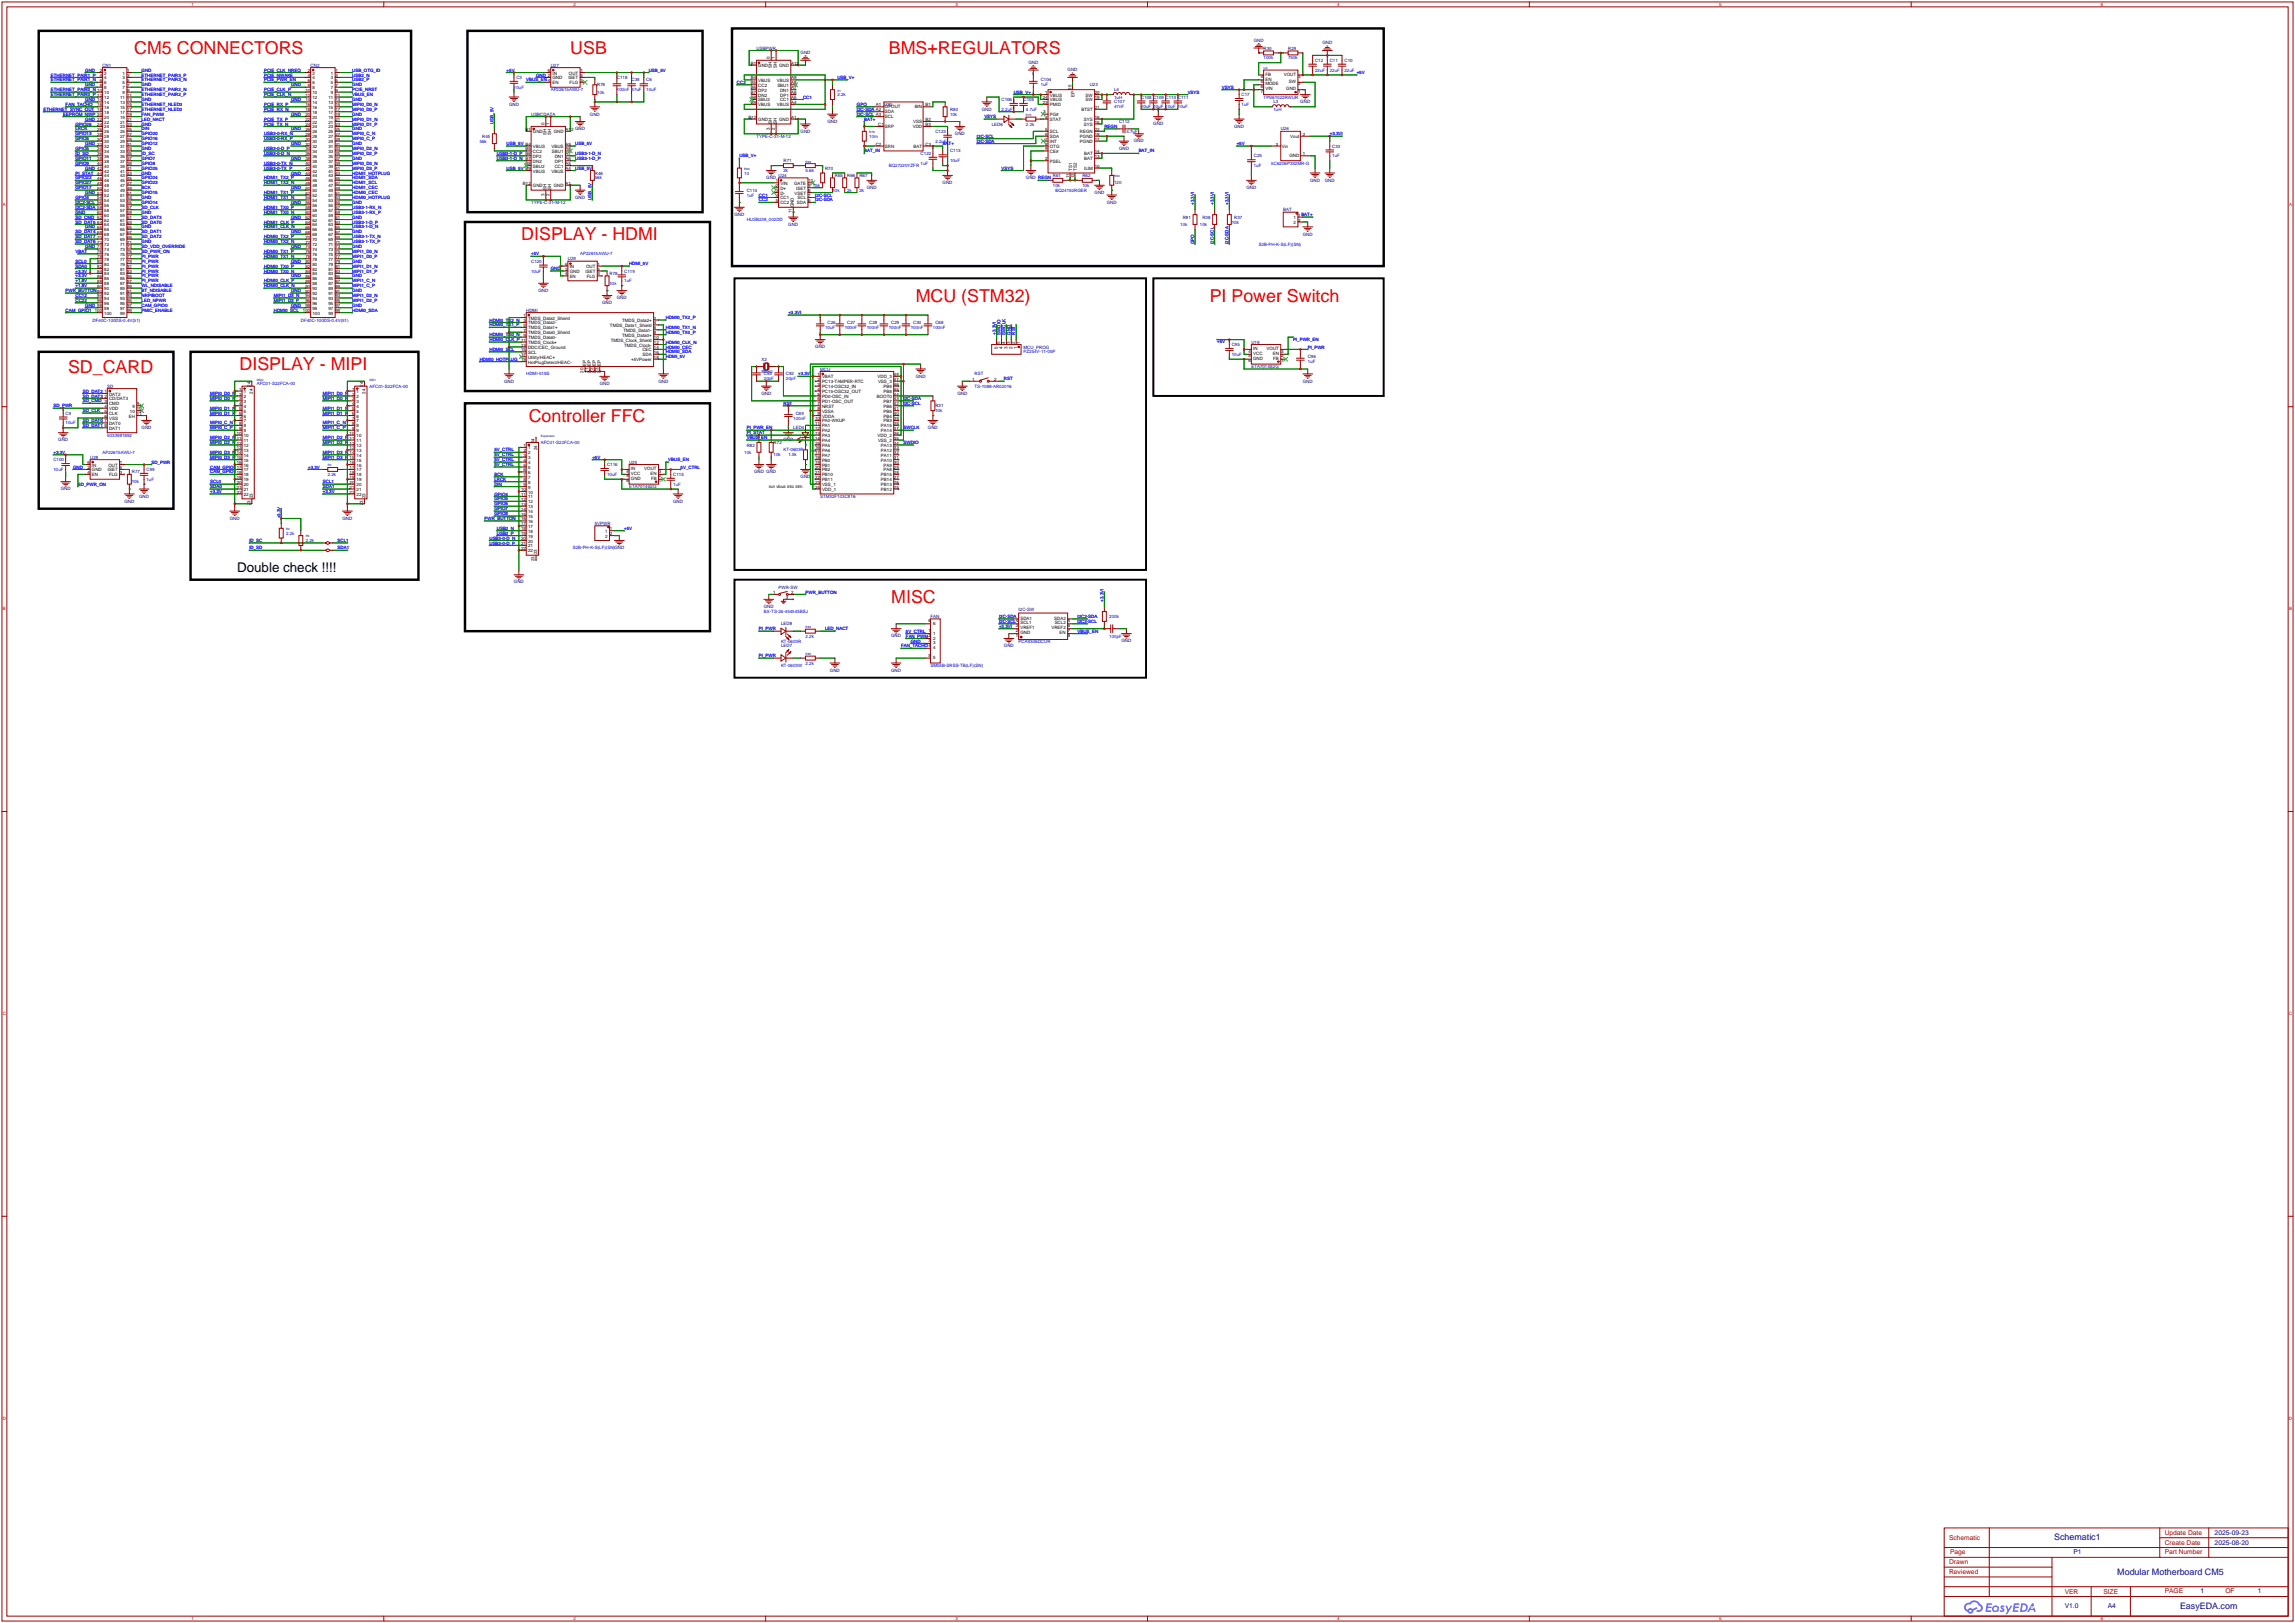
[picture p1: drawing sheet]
<svg xmlns="http://www.w3.org/2000/svg" width="1190mm" height="841mm" viewBox="0 0 1190 841" stroke-linecap="round" stroke-linejoin="round" font-family="sans-serif">
<defs><g id="words">
<g font-size="9.2" fill="#f00">
<text x="70" y="28">CM5 CONNECTORS</text>
<text x="296" y="28">USB</text>
<text x="461" y="28">BMS+REGULATORS</text>
<text x="270" y="125">DISPLAY - HDMI</text>
<text x="475" y="156">MCU (STM32)</text>
<text x="627" y="156">PI Power Switch</text>
<text x="124" y="192">DISPLAY - MIPI</text>
<text x="35" y="193">SD_CARD</text>
<text x="274" y="219">Controller FFC</text>
<text x="462" y="313">MISC</text>
</g>
<text font-size="6.9" x="123" y="297">Double check !!!!</text>
<g font-size="4.6" fill="#000080">
<text x="1065" y="798">Schematic1</text>
<text x="1098" y="816">Modular Motherboard CM5</text>
<text x="1130" y="834">EasyEDA.com</text>
</g>
<g font-size="3.5" fill="#a00000">
<text x="1122" y="796">Update Date</text>
<text x="1010" y="798">Schematic</text>
<text x="1122" y="801">Create Date</text>
<text x="1011" y="806">Page</text>
<text x="1122" y="806">Part Number</text>
<text x="1010" y="816">Reviewed</text>
<text x="1010" y="811">Drawn</text>
<text x="1070" y="826">VER</text>
<text x="1090" y="826">SIZE</text>
<text x="1122" y="826">PAGE</text>
<text x="1154" y="826">OF</text>
</g>
<g font-size="3.5" fill="#000080">
<text x="1148" y="796">2025-09-23</text>
<text x="1148" y="801">2025-08-20</text>
<text x="1075" y="806">P1</text>
<text x="1141" y="826">1</text>
<text x="1170" y="826">1</text>
<text x="1070" y="834">V1.0</text>
<text x="1093" y="834">A4</text>
</g>
<g font-size="2.3" fill="#a00000">
<text x="99" y="3">1</text>
<text x="297" y="3">2</text>
<text x="495" y="3">3</text>
<text x="693" y="3">4</text>
<text x="891" y="3">5</text>
<text x="1089" y="3">6</text>
<text x="2" y="107">A</text>
<text x="1187" y="107">A</text>
<text x="2" y="316">B</text>
<text x="1187" y="316">B</text>
<text x="1" y="526">C</text>
<text x="1187" y="526">C</text>
<text x="1" y="736">D</text>
<text x="1187" y="736">D</text>
<text x="99" y="840">1</text>
<text x="297" y="840">2</text>
<text x="495" y="840">3</text>
<text x="693" y="840">4</text>
<text x="891" y="840">5</text>
<text x="1089" y="840">6</text>
</g>
<g font-size="2.3" fill="#000080">
<text x="650" y="22">GND</text>
<text x="686" y="23">GND</text>
<text x="392" y="26">USBPWR</text>
<text x="415" y="28">GND</text>
<text x="655" y="26">R30</text>
<text x="668" y="26">R29</text>
<text x="53" y="35">CN1</text>
<text x="161" y="35">CN2</text>
<text x="285" y="35">U27</text>
<text x="533" y="33">GND</text>
<text x="682" y="32">C12</text>
<text x="689" y="32">C11</text>
<text x="697" y="32">C10</text>
<text x="268" y="41">C3</text>
<text x="320" y="41">C118</text>
<text x="553" y="37">GND</text>
<text x="310" y="45">R76</text>
<text x="327" y="42">C38</text>
<text x="335" y="42">C6</text>
<text x="539" y="42">C104</text>
<text x="565" y="45">U23</text>
<text x="578" y="47">L4</text>
<text x="519" y="52">C106</text>
<text x="531" y="52">C105</text>
<text x="578" y="54">C107</text>
<text x="592" y="51">C108</text>
<text x="598" y="51">C109</text>
<text x="604" y="51">C110</text>
<text x="611" y="51">C111</text>
<text x="644" y="50">C17</text>
<text x="660" y="54">L3</text>
<text x="674" y="54">GND</text>
<text x="264" y="55">GND</text>
<text x="275" y="60">USBCDATA</text>
<text x="306" y="60">GND</text>
<text x="458" y="55">U30</text>
<text x="493" y="57">R80</text>
<text x="509" y="57">GND</text>
<text x="429" y="64">GND</text>
<text x="514" y="65">LED6</text>
<text x="580" y="64">C112</text>
<text x="598" y="65">GND</text>
<text x="250" y="71">R45</text>
<text x="415" y="69">GND</text>
<text x="485" y="69">C123</text>
<text x="495" y="70">GND</text>
<text x="640" y="66">GND</text>
<text x="664" y="68">U26</text>
<text x="580" y="78">GND</text>
<text x="588" y="74">GND</text>
<text x="691" y="76">C33</text>
<text x="477" y="80">C122</text>
<text x="493" y="79">C113</text>
<text x="650" y="82">C25</text>
<text x="406" y="84">R71</text>
<text x="428" y="88">R70</text>
<text x="308" y="90">R46</text>
<text x="397" y="93">GND</text>
<text x="404" y="92">U24</text>
<text x="433" y="92">R65</text>
<text x="439" y="92">R66</text>
<text x="446" y="92">R67</text>
<text x="489" y="95">GND</text>
<text x="532" y="93">GND REGN</text>
<text x="546" y="92">R61</text>
<text x="561" y="92">R62</text>
<text x="679" y="94">GND</text>
<text x="687" y="94">GND</text>
<text x="387" y="99">C114</text>
<text x="449" y="98">GND</text>
<text x="567" y="101">GND</text>
<text x="646" y="98">GND</text>
<text x="298" y="103">GND</text>
<text x="574" y="106">GND</text>
<text x="381" y="112">GND</text>
<text x="613" y="113">R81</text>
<text x="623" y="113">R38</text>
<text x="640" y="113">R37</text>
<text x="665" y="110">BAT</text>
<text x="409" y="117">GND</text>
<text x="675" y="122">GND</text>
<text x="275" y="136">C120</text>
<text x="294" y="135">U29</text>
<text x="316" y="143">R78</text>
<text x="324" y="141">C119</text>
<text x="279" y="151">GND</text>
<text x="320" y="155">GND</text>
<text x="273" y="162">HDMI</text>
<text x="312" y="158">GND</text>
<text x="429" y="168">C26</text>
<text x="439" y="168">C27</text>
<text x="451" y="168">C28</text>
<text x="462" y="168">C29</text>
<text x="473" y="168">C30</text>
<text x="485" y="168">C68</text>
<text x="639" y="179">C95</text>
<text x="649" y="178">U19</text>
<text x="423" y="181">GND</text>
<text x="531" y="181">MCU_PROG</text>
<text x="678" y="186">C96</text>
<text x="395" y="187">X2</text>
<text x="396" y="195">C93</text>
<text x="407" y="195">C92</text>
<text x="425" y="192">MCU</text>
<text x="475" y="196">GND</text>
<text x="505" y="195">RST</text>
<text x="56" y="201">SD</text>
<text x="261" y="198">GND</text>
<text x="311" y="200">GND</text>
<text x="341" y="198">GND</text>
<text x="675" y="198">GND</text>
<text x="395" y="205">GND</text>
<text x="496" y="205">GND</text>
<text x="34" y="215">C9</text>
<text x="412" y="215">C69</text>
<text x="485" y="211">R31</text>
<text x="73" y="222">GND</text>
<text x="411" y="223">LED4</text>
<text x="481" y="222">GND</text>
<text x="30" y="229">GND</text>
<text x="387" y="231">R82</text>
<text x="401" y="230">R72</text>
<text x="406" y="229">GND</text>
<text x="28" y="239">C100</text>
<text x="47" y="238">U28</text>
<text x="68" y="245">R77</text>
<text x="76" y="244">C99</text>
<text x="315" y="242">C116</text>
<text x="326" y="240">U25</text>
<text x="391" y="245">GND GND</text>
<text x="349" y="247">C115</text>
<text x="415" y="248">GND</text>
<text x="31" y="254">GND</text>
<text x="72" y="258">GND</text>
<text x="64" y="261">GND</text>
<text x="349" y="261">GND</text>
<text x="119" y="269">GND</text>
<text x="178" y="269">GND</text>
<text x="308" y="272">5VPWR</text>
<text x="266" y="302">GND</text>
<text x="404" y="305">PWR-SW</text>
<text x="396" y="315">GND</text>
<text x="528" y="317">I2C-SW</text>
<text x="482" y="320">FAN</text>
<text x="405" y="324">LED8</text>
<text x="405" y="336">LED7</text>
<text x="462" y="330">GND</text>
<text x="520" y="335">GND</text>
<text x="581" y="333">GND</text>
<text x="430" y="348">GND</text>
<text x="462" y="348">GND</text>
</g>
<g font-size="2.3">
<text x="389" y="34">B1</text>
<text x="393" y="35">GND</text>
<text x="399" y="30" transform="rotate(-90 399 30)">0</text>
<text x="400" y="35" transform="rotate(-90 400 35)">SH</text>
<text x="402" y="30" transform="rotate(-90 402 30)">1</text>
<text x="403" y="35" transform="rotate(-90 403 35)">SH</text>
<text x="404" y="35">GND</text>
<text x="410" y="34">A12</text>
<text x="52" y="37">2</text>
<text x="52" y="40">4</text>
<text x="54" y="39">2</text>
<text x="54" y="41">4</text>
<text x="64" y="41">3</text>
<text x="64" y="39">1</text>
<text x="66" y="40">3</text>
<text x="66" y="37">1</text>
<text x="160" y="37">2</text>
<text x="160" y="40">4</text>
<text x="162" y="39">2</text>
<text x="162" y="41">4</text>
<text x="172" y="41">3</text>
<text x="172" y="39">1</text>
<text x="174" y="40">3</text>
<text x="174" y="37">1</text>
<text x="284" y="37">6</text>
<text x="286" y="41">GND</text>
<text x="286" y="39">IN</text>
<text x="295" y="41">ISET</text>
<text x="295" y="39">OUT</text>
<text x="301" y="37">1</text>
<text x="301" y="40">5</text>
<text x="389" y="41">B4</text>
<text x="410" y="41">A9</text>
<text x="654" y="40">4</text>
<text x="656" y="39">FB</text>
<text x="656" y="42">EN</text>
<text x="665" y="39">VOUT</text>
<text x="673" y="40">3</text>
<text x="52" y="42">6</text>
<text x="52" y="45">8</text>
<text x="54" y="44">6</text>
<text x="54" y="46">8</text>
<text x="64" y="46">7</text>
<text x="64" y="44">5</text>
<text x="66" y="48">9</text>
<text x="66" y="45">7</text>
<text x="66" y="42">5</text>
<text x="158" y="48">10</text>
<text x="160" y="42">6</text>
<text x="160" y="45">8</text>
<text x="162" y="44">6</text>
<text x="162" y="46">8</text>
<text x="172" y="46">7</text>
<text x="172" y="44">5</text>
<text x="174" y="48">9</text>
<text x="174" y="45">7</text>
<text x="174" y="42">5</text>
<text x="286" y="44">EN</text>
<text x="295" y="44">FLG</text>
<text x="301" y="42">3</text>
<text x="389" y="44">B5</text>
<text x="389" y="46">B6</text>
<text x="393" y="42">VBUS</text>
<text x="393" y="45">CC2</text>
<text x="393" y="48">DP2</text>
<text x="403" y="42">VBUS</text>
<text x="403" y="45">SBU1</text>
<text x="404" y="48">DN1</text>
<text x="410" y="46">A7</text>
<text x="410" y="44">A8</text>
<text x="556" y="46" transform="rotate(-90 556 46)">25</text>
<text x="654" y="43">5</text>
<text x="654" y="46">6</text>
<text x="656" y="44">MODE</text>
<text x="656" y="47">VIN</text>
<text x="667" y="47">GND</text>
<text x="668" y="43">SW</text>
<text x="673" y="44">2</text>
<text x="54" y="49">10</text>
<text x="54" y="51">12</text>
<text x="54" y="54">14</text>
<text x="62" y="54">13</text>
<text x="62" y="51">11</text>
<text x="64" y="49">9</text>
<text x="66" y="53">13</text>
<text x="66" y="50">11</text>
<text x="158" y="50">12</text>
<text x="158" y="53">14</text>
<text x="162" y="49">10</text>
<text x="162" y="51">12</text>
<text x="162" y="54">14</text>
<text x="170" y="54">13</text>
<text x="170" y="51">11</text>
<text x="172" y="49">9</text>
<text x="174" y="53">13</text>
<text x="174" y="50">11</text>
<text x="389" y="49">B7</text>
<text x="389" y="51">B8</text>
<text x="389" y="54">B9</text>
<text x="393" y="50">DN2</text>
<text x="393" y="53">SBU2</text>
<text x="404" y="53">CC1</text>
<text x="405" y="50">DP1</text>
<text x="410" y="54">A4</text>
<text x="410" y="51">A5</text>
<text x="410" y="49">A6</text>
<text x="541" y="54">23</text>
<text x="541" y="51">24</text>
<text x="542" y="49">1</text>
<text x="544" y="50">VBUS</text>
<text x="544" y="53">VBUS</text>
<text x="557" y="51" transform="rotate(-90 557 51)">EP</text>
<text x="563" y="53">SW</text>
<text x="563" y="50">SW</text>
<text x="568" y="51">19</text>
<text x="568" y="49">20</text>
<text x="654" y="48">7</text>
<text x="673" y="48">1</text>
<text x="50" y="55">16</text>
<text x="54" y="56">16</text>
<text x="54" y="59">18</text>
<text x="62" y="59">17</text>
<text x="62" y="56">15</text>
<text x="66" y="58">17</text>
<text x="66" y="55">15</text>
<text x="158" y="55">16</text>
<text x="158" y="58">18</text>
<text x="162" y="56">16</text>
<text x="162" y="59">18</text>
<text x="170" y="59">17</text>
<text x="170" y="56">15</text>
<text x="174" y="58">17</text>
<text x="174" y="55">15</text>
<text x="393" y="55">VBUS</text>
<text x="403" y="55">VBUS</text>
<text x="454" y="55">A1</text>
<text x="459" y="56">GPOUT</text>
<text x="459" y="59">SDA</text>
<text x="474" y="56">BIN</text>
<text x="480" y="55">B1</text>
<text x="541" y="59">3</text>
<text x="544" y="55">PMID</text>
<text x="561" y="58">BTST</text>
<text x="568" y="56">21</text>
<text x="50" y="65">24</text>
<text x="54" y="61">20</text>
<text x="54" y="64">22</text>
<text x="62" y="64">21</text>
<text x="62" y="61">19</text>
<text x="66" y="65">23</text>
<text x="66" y="63">21</text>
<text x="66" y="60">19</text>
<text x="158" y="60">20</text>
<text x="158" y="63">22</text>
<text x="158" y="65">24</text>
<text x="162" y="61">20</text>
<text x="162" y="64">22</text>
<text x="170" y="64">21</text>
<text x="170" y="61">19</text>
<text x="174" y="65">23</text>
<text x="174" y="63">21</text>
<text x="174" y="60">19</text>
<text x="282" y="65" transform="rotate(-90 282 65)">0</text>
<text x="285" y="65" transform="rotate(-90 285 65)">1</text>
<text x="388" y="61">B12</text>
<text x="393" y="63">GND</text>
<text x="400" y="64" transform="rotate(-90 400 64)">SH</text>
<text x="403" y="64" transform="rotate(-90 403 64)">SH</text>
<text x="404" y="63">GND</text>
<text x="410" y="61">A1</text>
<text x="455" y="65">C1</text>
<text x="459" y="61">SCL</text>
<text x="473" y="64">VSS</text>
<text x="480" y="63">B2</text>
<text x="480" y="65">B3</text>
<text x="542" y="61">4</text>
<text x="544" y="60">PG#</text>
<text x="544" y="63">STAT</text>
<text x="562" y="65">SYS</text>
<text x="562" y="63">SYS</text>
<text x="568" y="64">15</text>
<text x="568" y="61">16</text>
<text x="50" y="68">26</text>
<text x="50" y="70">28</text>
<text x="54" y="67">24</text>
<text x="54" y="69">26</text>
<text x="54" y="72">28</text>
<text x="62" y="72">27</text>
<text x="62" y="69">25</text>
<text x="62" y="67">23</text>
<text x="66" y="70">27</text>
<text x="66" y="68">25</text>
<text x="158" y="68">26</text>
<text x="158" y="70">28</text>
<text x="162" y="67">24</text>
<text x="162" y="69">26</text>
<text x="162" y="72">28</text>
<text x="170" y="72">27</text>
<text x="170" y="69">25</text>
<text x="170" y="67">23</text>
<text x="174" y="70">27</text>
<text x="174" y="68">25</text>
<text x="272" y="68">B1</text>
<text x="276" y="69">GND</text>
<text x="283" y="70" transform="rotate(-90 283 70)">SH</text>
<text x="286" y="70" transform="rotate(-90 286 70)">SH</text>
<text x="287" y="69">GND</text>
<text x="293" y="68">A12 GND</text>
<text x="399" y="67" transform="rotate(-90 399 67)">3</text>
<text x="402" y="67" transform="rotate(-90 402 67)">2</text>
<text x="459" y="66">SRP</text>
<text x="473" y="66">VDD</text>
<text x="542" y="68">5</text>
<text x="542" y="70">6</text>
<text x="544" y="69">SCL</text>
<text x="544" y="72">SDA</text>
<text x="560" y="72">PGND</text>
<text x="560" y="69">REGN</text>
<text x="568" y="70">18</text>
<text x="568" y="68">22</text>
<text x="669" y="71">Vout</text>
<text x="675" y="70">2</text>
<text x="50" y="73">30</text>
<text x="54" y="74">30</text>
<text x="54" y="77">32</text>
<text x="62" y="77">31</text>
<text x="62" y="74">29</text>
<text x="66" y="75">31</text>
<text x="66" y="73">29</text>
<text x="158" y="73">30</text>
<text x="158" y="75">32</text>
<text x="162" y="74">30</text>
<text x="162" y="77">32</text>
<text x="170" y="77">31</text>
<text x="170" y="74">29</text>
<text x="174" y="75">31</text>
<text x="174" y="73">29</text>
<text x="276" y="77">VBUS</text>
<text x="286" y="77">VBUS</text>
<text x="293" y="75">A9</text>
<text x="454" y="75">C2</text>
<text x="459" y="76">SRN</text>
<text x="474" y="76">BAT</text>
<text x="480" y="75">C3</text>
<text x="542" y="73">7</text>
<text x="542" y="75">8</text>
<text x="544" y="74">INT</text>
<text x="544" y="77">OTG</text>
<text x="560" y="74">PGND</text>
<text x="568" y="73">17</text>
<text x="661" y="75">3</text>
<text x="664" y="76">Vin</text>
<text x="50" y="78">34</text>
<text x="50" y="81">36</text>
<text x="50" y="83">38</text>
<text x="54" y="79">34</text>
<text x="54" y="82">36</text>
<text x="62" y="82">35</text>
<text x="62" y="79">33</text>
<text x="66" y="83">37</text>
<text x="66" y="81">35</text>
<text x="66" y="78">33</text>
<text x="158" y="78">34</text>
<text x="158" y="81">36</text>
<text x="158" y="83">38</text>
<text x="162" y="79">34</text>
<text x="162" y="82">36</text>
<text x="170" y="82">35</text>
<text x="170" y="79">33</text>
<text x="174" y="83">37</text>
<text x="174" y="81">35</text>
<text x="174" y="78">33</text>
<text x="272" y="78">B5</text>
<text x="276" y="79">CC2</text>
<text x="276" y="82">DP2</text>
<text x="286" y="79">SBU1</text>
<text x="288" y="82">DN1</text>
<text x="293" y="83">A6</text>
<text x="293" y="81">A7</text>
<text x="293" y="78">A8</text>
<text x="542" y="83">2</text>
<text x="542" y="78">9</text>
<text x="544" y="79">CE#</text>
<text x="562" y="83">BAT</text>
<text x="562" y="81">BAT</text>
<text x="568" y="82">13</text>
<text x="568" y="79">14</text>
<text x="668" y="82">GND</text>
<text x="675" y="81">1</text>
<text x="50" y="86">40</text>
<text x="54" y="84">38</text>
<text x="54" y="87">40</text>
<text x="54" y="89">42</text>
<text x="62" y="89">41</text>
<text x="62" y="87">39</text>
<text x="62" y="84">37</text>
<text x="66" y="88">41</text>
<text x="66" y="86">39</text>
<text x="158" y="86">40</text>
<text x="158" y="88">42</text>
<text x="162" y="84">38</text>
<text x="162" y="87">40</text>
<text x="162" y="89">42</text>
<text x="170" y="89">41</text>
<text x="170" y="87">39</text>
<text x="170" y="84">37</text>
<text x="174" y="88">41</text>
<text x="174" y="86">39</text>
<text x="272" y="86">B8</text>
<text x="276" y="84">DN2</text>
<text x="276" y="87">SBU2</text>
<text x="276" y="89">VBUS</text>
<text x="286" y="89">VBUS</text>
<text x="288" y="87">CC1</text>
<text x="288" y="84">DP1</text>
<text x="293" y="88">A4</text>
<text x="293" y="86">A5</text>
<text x="544" y="84">PSEL</text>
<text x="556" y="89" transform="rotate(-90 556 89)">TS1</text>
<text x="558" y="89" transform="rotate(-90 558 89)">TS2</text>
<text x="562" y="88">ILIM</text>
<text x="568" y="87">10</text>
<text x="50" y="91">44</text>
<text x="50" y="93">46</text>
<text x="50" y="96">48</text>
<text x="54" y="92">44</text>
<text x="54" y="95">46</text>
<text x="62" y="95">45</text>
<text x="62" y="92">43</text>
<text x="66" y="96">47</text>
<text x="66" y="93">45</text>
<text x="66" y="91">43</text>
<text x="158" y="91">44</text>
<text x="158" y="93">46</text>
<text x="158" y="96">48</text>
<text x="162" y="92">44</text>
<text x="162" y="95">46</text>
<text x="170" y="95">45</text>
<text x="170" y="92">43</text>
<text x="174" y="96">47</text>
<text x="174" y="93">45</text>
<text x="174" y="91">43</text>
<text x="271" y="96">B12</text>
<text x="293" y="96">A1</text>
<text x="402" y="95">1</text>
<text x="405" y="96">VIN</text>
<text x="412" y="96">GATE</text>
<text x="419" y="95">10</text>
<text x="555" y="92" transform="rotate(-90 555 92)">11</text>
<text x="557" y="92" transform="rotate(-90 557 92)">12</text>
<text x="50" y="98">50</text>
<text x="54" y="97">48</text>
<text x="54" y="100">50</text>
<text x="62" y="100">49</text>
<text x="62" y="97">47</text>
<text x="66" y="101">51</text>
<text x="66" y="98">49</text>
<text x="158" y="98">50</text>
<text x="158" y="101">52</text>
<text x="162" y="97">48</text>
<text x="162" y="100">50</text>
<text x="170" y="100">49</text>
<text x="170" y="97">47</text>
<text x="174" y="101">51</text>
<text x="174" y="98">49</text>
<text x="276" y="97">GND</text>
<text x="282" y="102" transform="rotate(-90 282 102)">3</text>
<text x="283" y="99" transform="rotate(-90 283 99)">SH</text>
<text x="285" y="102" transform="rotate(-90 285 102)">2</text>
<text x="286" y="99" transform="rotate(-90 286 99)">SH</text>
<text x="287" y="97">GND</text>
<text x="402" y="97">2</text>
<text x="402" y="100">3</text>
<text x="405" y="98">D+</text>
<text x="405" y="101">D-</text>
<text x="412" y="101">VSET</text>
<text x="413" y="98">ISET</text>
<text x="419" y="100">8</text>
<text x="419" y="97">9</text>
<text x="50" y="103">54</text>
<text x="54" y="102">52</text>
<text x="54" y="105">54</text>
<text x="54" y="107">56</text>
<text x="62" y="107">55</text>
<text x="62" y="105">53</text>
<text x="62" y="102">51</text>
<text x="66" y="106">55</text>
<text x="66" y="103">53</text>
<text x="158" y="103">54</text>
<text x="158" y="106">56</text>
<text x="162" y="102">52</text>
<text x="162" y="105">54</text>
<text x="162" y="107">56</text>
<text x="170" y="107">55</text>
<text x="170" y="105">53</text>
<text x="170" y="102">51</text>
<text x="174" y="106">55</text>
<text x="174" y="103">53</text>
<text x="402" y="102">4</text>
<text x="402" y="105">5</text>
<text x="405" y="103">CC1</text>
<text x="405" y="106">CC2</text>
<text x="412" y="107" transform="rotate(-90 412 107)">GND</text>
<text x="413" y="106">SDA</text>
<text x="413" y="103">SCL</text>
<text x="419" y="105">6</text>
<text x="419" y="102">7</text>
<text x="50" y="111">60</text>
<text x="54" y="110">58</text>
<text x="54" y="112">60</text>
<text x="62" y="112">59</text>
<text x="62" y="110">57</text>
<text x="66" y="114">61</text>
<text x="66" y="111">59</text>
<text x="66" y="108">57</text>
<text x="158" y="108">58</text>
<text x="158" y="111">60</text>
<text x="158" y="114">62</text>
<text x="162" y="110">58</text>
<text x="162" y="112">60</text>
<text x="170" y="112">59</text>
<text x="170" y="110">57</text>
<text x="174" y="114">61</text>
<text x="174" y="111">59</text>
<text x="174" y="108">57</text>
<text x="411" y="110" transform="rotate(-90 411 110)">11</text>
<text x="671" y="114">1</text>
<text x="673" y="112">1BAT+</text>
<text x="50" y="116">64</text>
<text x="54" y="115">62</text>
<text x="54" y="117">64</text>
<text x="54" y="120">66</text>
<text x="62" y="120">65</text>
<text x="62" y="117">63</text>
<text x="62" y="115">61</text>
<text x="66" y="119">65</text>
<text x="66" y="116">63</text>
<text x="158" y="116">64</text>
<text x="158" y="119">66</text>
<text x="162" y="115">62</text>
<text x="162" y="117">64</text>
<text x="162" y="120">66</text>
<text x="170" y="120">65</text>
<text x="170" y="117">63</text>
<text x="170" y="115">61</text>
<text x="174" y="119">65</text>
<text x="174" y="116">63</text>
<text x="671" y="116">2</text>
<text x="673" y="115">2</text>
<text x="50" y="121">68</text>
<text x="50" y="124">70</text>
<text x="54" y="122">68</text>
<text x="54" y="125">70</text>
<text x="62" y="125">69</text>
<text x="62" y="122">67</text>
<text x="66" y="124">69</text>
<text x="66" y="121">67</text>
<text x="158" y="121">68</text>
<text x="158" y="124">70</text>
<text x="162" y="122">68</text>
<text x="162" y="125">70</text>
<text x="170" y="125">69</text>
<text x="170" y="122">67</text>
<text x="174" y="124">69</text>
<text x="174" y="121">67</text>
<text x="50" y="126">72</text>
<text x="50" y="131">76</text>
<text x="54" y="128">72</text>
<text x="54" y="130">74</text>
<text x="62" y="130">73</text>
<text x="62" y="128">71</text>
<text x="66" y="131">75</text>
<text x="66" y="129">73</text>
<text x="66" y="126">71</text>
<text x="158" y="126">72</text>
<text x="158" y="129">74</text>
<text x="158" y="131">76</text>
<text x="162" y="128">72</text>
<text x="162" y="130">74</text>
<text x="170" y="130">73</text>
<text x="170" y="128">71</text>
<text x="174" y="131">75</text>
<text x="174" y="129">73</text>
<text x="174" y="126">71</text>
<text x="50" y="134">78</text>
<text x="50" y="136">80</text>
<text x="54" y="133">76</text>
<text x="54" y="135">78</text>
<text x="54" y="138">80</text>
<text x="62" y="138">79</text>
<text x="62" y="135">77</text>
<text x="62" y="133">75</text>
<text x="66" y="136">79</text>
<text x="66" y="134">77</text>
<text x="158" y="134">78</text>
<text x="158" y="136">80</text>
<text x="162" y="133">76</text>
<text x="162" y="135">78</text>
<text x="162" y="138">80</text>
<text x="170" y="138">79</text>
<text x="170" y="135">77</text>
<text x="170" y="133">75</text>
<text x="174" y="136">79</text>
<text x="174" y="134">77</text>
<text x="293" y="138">6</text>
<text x="310" y="138">1</text>
<text x="50" y="139">82</text>
<text x="50" y="142">84</text>
<text x="54" y="140">82</text>
<text x="54" y="143">84</text>
<text x="62" y="143">83</text>
<text x="62" y="140">81</text>
<text x="66" y="142">83</text>
<text x="66" y="139">81</text>
<text x="158" y="139">82</text>
<text x="158" y="142">84</text>
<text x="162" y="140">82</text>
<text x="162" y="143">84</text>
<text x="170" y="143">83</text>
<text x="170" y="140">81</text>
<text x="174" y="142">83</text>
<text x="174" y="139">81</text>
<text x="293" y="140">2</text>
<text x="293" y="143">4</text>
<text x="295" y="142">GND</text>
<text x="295" y="139">IN</text>
<text x="304" y="142">ISET</text>
<text x="304" y="139">OUT</text>
<text x="310" y="143">3</text>
<text x="310" y="140">5</text>
<text x="50" y="144">86</text>
<text x="50" y="147">88</text>
<text x="50" y="149">90</text>
<text x="54" y="145">86</text>
<text x="54" y="148">88</text>
<text x="62" y="148">87</text>
<text x="62" y="145">85</text>
<text x="66" y="149">89</text>
<text x="66" y="147">87</text>
<text x="66" y="144">85</text>
<text x="158" y="144">86</text>
<text x="158" y="147">88</text>
<text x="158" y="149">90</text>
<text x="162" y="145">86</text>
<text x="162" y="148">88</text>
<text x="170" y="148">87</text>
<text x="170" y="145">85</text>
<text x="174" y="149">89</text>
<text x="174" y="147">87</text>
<text x="174" y="144">85</text>
<text x="295" y="144">EN</text>
<text x="304" y="144">FLG</text>
<text x="50" y="154">94</text>
<text x="54" y="150">90</text>
<text x="54" y="153">92</text>
<text x="54" y="155">94</text>
<text x="62" y="155">93</text>
<text x="62" y="153">91</text>
<text x="62" y="150">89</text>
<text x="66" y="154">93</text>
<text x="66" y="152">91</text>
<text x="158" y="152">92</text>
<text x="158" y="154">94</text>
<text x="162" y="150">90</text>
<text x="162" y="153">92</text>
<text x="162" y="155">94</text>
<text x="170" y="155">93</text>
<text x="170" y="153">91</text>
<text x="170" y="150">89</text>
<text x="174" y="154">93</text>
<text x="174" y="152">91</text>
<text x="49" y="162">100</text>
<text x="50" y="157">96</text>
<text x="54" y="158">96</text>
<text x="54" y="161">98</text>
<text x="62" y="161">97</text>
<text x="62" y="158">95</text>
<text x="66" y="162">99</text>
<text x="66" y="159">97</text>
<text x="66" y="157">95</text>
<text x="157" y="162">100</text>
<text x="158" y="157">96</text>
<text x="158" y="159">98</text>
<text x="162" y="158">96</text>
<text x="162" y="161">98</text>
<text x="170" y="161">97</text>
<text x="170" y="158">95</text>
<text x="174" y="162">99</text>
<text x="174" y="159">97</text>
<text x="174" y="157">95</text>
<text x="54" y="163">100</text>
<text x="62" y="163">99</text>
<text x="162" y="163">100</text>
<text x="170" y="163">99</text>
<text x="271" y="167">3</text>
<text x="271" y="164">1</text>
<text x="274" y="166">TMDS_Data2_Shield</text>
<text x="323" y="167">TMDS_Data2+</text>
<text x="339" y="166">2</text>
<text x="271" y="172">7</text>
<text x="271" y="169">5</text>
<text x="274" y="173">TMDS_Data0_Shield</text>
<text x="274" y="171">TMDS_Data1+</text>
<text x="274" y="168">TMDS_Data2-</text>
<text x="316" y="169">TMDS_Data1_Shield</text>
<text x="323" y="172">TMDS_Data1-</text>
<text x="339" y="168">4</text>
<text x="339" y="171">6</text>
<text x="339" y="173">8</text>
<text x="270" y="180">13</text>
<text x="271" y="175">9</text>
<text x="274" y="178">TMDS_Clock+</text>
<text x="274" y="176">TMDS_Data0-</text>
<text x="317" y="177">TMDS_Clock_Shield</text>
<text x="323" y="175">TMDS_Data0+</text>
<text x="324" y="180">TMDS_Clock-</text>
<text x="339" y="176">10</text>
<text x="339" y="178">12</text>
<text x="518" y="178" transform="rotate(-90 518 178)">5</text>
<text x="521" y="178" transform="rotate(-90 521 178)">4</text>
<text x="524" y="178" transform="rotate(-90 524 178)">3</text>
<text x="526" y="178" transform="rotate(-90 526 178)">2</text>
<text x="529" y="178" transform="rotate(-90 529 178)">1</text>
<text x="270" y="185">17</text>
<text x="270" y="182">15</text>
<text x="274" y="186">Utility/HEAC+</text>
<text x="274" y="183">SCL</text>
<text x="274" y="181">DDC/CEC_Ground</text>
<text x="333" y="182">CEC</text>
<text x="333" y="185">SDA</text>
<text x="339" y="181">14</text>
<text x="339" y="183">16</text>
<text x="339" y="186">18</text>
<text x="517" y="181" transform="rotate(-90 517 181)">5</text>
<text x="520" y="181" transform="rotate(-90 520 181)">4</text>
<text x="522" y="181" transform="rotate(-90 522 181)">3</text>
<text x="525" y="181" transform="rotate(-90 525 181)">2</text>
<text x="527" y="181" transform="rotate(-90 527 181)">1</text>
<text x="647" y="185">5</text>
<text x="647" y="183">4</text>
<text x="650" y="184">VCC</text>
<text x="650" y="181">IN</text>
<text x="657" y="181">VOUT</text>
<text x="660" y="184">EN</text>
<text x="664" y="183">3</text>
<text x="664" y="185">2</text>
<text x="270" y="187">19</text>
<text x="274" y="188">HotPlugDetect/HEAC-</text>
<text x="304" y="190" transform="rotate(-90 304 190)">EP</text>
<text x="306" y="190" transform="rotate(-90 306 190)">EP</text>
<text x="309" y="190" transform="rotate(-90 309 190)">EP</text>
<text x="311" y="190" transform="rotate(-90 311 190)">EP</text>
<text x="327" y="187">+5VPower</text>
<text x="647" y="188">6</text>
<text x="650" y="187">GND</text>
<text x="660" y="187">FB</text>
<text x="664" y="188">1</text>
<text x="303" y="193" transform="rotate(-90 303 193)">20</text>
<text x="305" y="193" transform="rotate(-90 305 193)">21</text>
<text x="308" y="193" transform="rotate(-90 308 193)">22</text>
<text x="310" y="193" transform="rotate(-90 310 193)">23</text>
<text x="424" y="195">1</text>
<text x="424" y="197">2</text>
<text x="426" y="196">VBAT</text>
<text x="455" y="196">VDD_3</text>
<text x="463" y="197">47</text>
<text x="463" y="195">48</text>
<text x="504" y="197">1</text>
<text x="515" y="197">2</text>
<text x="54" y="204">1</text>
<text x="124" y="202">1</text>
<text x="126" y="204">1</text>
<text x="130" y="201" transform="rotate(-90 130 201)">24</text>
<text x="182" y="202">1</text>
<text x="185" y="204">1</text>
<text x="188" y="201" transform="rotate(-90 188 201)">24</text>
<text x="424" y="200">3</text>
<text x="424" y="202">4</text>
<text x="426" y="199">PC13-TAMPER-RTC</text>
<text x="426" y="201">PC14-OSC32_IN</text>
<text x="426" y="204">PC15-OSC32_OUT</text>
<text x="455" y="199">VSS_3</text>
<text x="458" y="204">PB8</text>
<text x="458" y="201">PB9</text>
<text x="463" y="202">45</text>
<text x="463" y="200">46</text>
<text x="54" y="206">2</text>
<text x="57" y="205">DAT2</text>
<text x="57" y="208">CD/DAT3</text>
<text x="124" y="205">2</text>
<text x="124" y="208">3</text>
<text x="126" y="206">2</text>
<text x="126" y="209">3</text>
<text x="131" y="204" transform="rotate(-90 131 204)">24</text>
<text x="182" y="205">2</text>
<text x="182" y="208">3</text>
<text x="185" y="206">2</text>
<text x="185" y="209">3</text>
<text x="190" y="204" transform="rotate(-90 190 204)">24</text>
<text x="424" y="205">5</text>
<text x="424" y="208">6</text>
<text x="426" y="206">PD0-OSC_IN</text>
<text x="426" y="209">PD1-OSC_OUT</text>
<text x="455" y="206">BOOT0</text>
<text x="458" y="209">PB7</text>
<text x="463" y="208">43</text>
<text x="463" y="205">44</text>
<text x="54" y="211">4</text>
<text x="54" y="214">5</text>
<text x="57" y="210">CMD</text>
<text x="57" y="213">VDD</text>
<text x="57" y="215">CLK</text>
<text x="67" y="214">10</text>
<text x="69" y="211">9</text>
<text x="71" y="210">9</text>
<text x="71" y="213">10</text>
<text x="71" y="215">11</text>
<text x="124" y="210">4</text>
<text x="124" y="213">5</text>
<text x="124" y="215">6</text>
<text x="126" y="211">4</text>
<text x="126" y="214">5</text>
<text x="182" y="210">4</text>
<text x="182" y="213">5</text>
<text x="182" y="215">6</text>
<text x="185" y="211">4</text>
<text x="185" y="214">5</text>
<text x="424" y="210">7</text>
<text x="424" y="213">8</text>
<text x="424" y="215">9</text>
<text x="426" y="211">NRST</text>
<text x="426" y="214">VSSA</text>
<text x="458" y="214">PB5</text>
<text x="458" y="211">PB6</text>
<text x="463" y="215">40</text>
<text x="463" y="213">41</text>
<text x="463" y="210">42</text>
<text x="54" y="216">6</text>
<text x="54" y="219">7</text>
<text x="54" y="222">8</text>
<text x="57" y="218">VSS</text>
<text x="57" y="220">DAT0</text>
<text x="67" y="216">EH</text>
<text x="124" y="218">7</text>
<text x="124" y="220">8</text>
<text x="126" y="216">6</text>
<text x="126" y="219">7</text>
<text x="126" y="222">8</text>
<text x="182" y="218">7</text>
<text x="182" y="220">8</text>
<text x="185" y="216">6</text>
<text x="185" y="219">7</text>
<text x="185" y="222">8</text>
<text x="423" y="218">10</text>
<text x="423" y="220">11</text>
<text x="426" y="216">VDDA</text>
<text x="426" y="219">PA0-WKUP</text>
<text x="426" y="222">PA1</text>
<text x="457" y="222">PA15</text>
<text x="458" y="219">PB3</text>
<text x="458" y="216">PB4</text>
<text x="463" y="220">38</text>
<text x="463" y="218">39</text>
<text x="57" y="223">DAT1</text>
<text x="123" y="225">10</text>
<text x="123" y="228">11</text>
<text x="124" y="223">9</text>
<text x="126" y="224">9</text>
<text x="126" y="227">10</text>
<text x="181" y="225">10</text>
<text x="181" y="228">11</text>
<text x="182" y="223">9</text>
<text x="185" y="224">9</text>
<text x="185" y="227">10</text>
<text x="423" y="223">12</text>
<text x="423" y="225">13</text>
<text x="423" y="228">14</text>
<text x="426" y="224">PA2</text>
<text x="426" y="227">PA3</text>
<text x="455" y="227">VDD_2</text>
<text x="457" y="224">PA14</text>
<text x="463" y="228">35</text>
<text x="463" y="225">36</text>
<text x="463" y="223">37</text>
<text x="123" y="230">12</text>
<text x="123" y="233">13</text>
<text x="126" y="229">11</text>
<text x="126" y="232">12</text>
<text x="181" y="230">12</text>
<text x="181" y="233">13</text>
<text x="185" y="229">11</text>
<text x="185" y="232">12</text>
<text x="271" y="232">1</text>
<text x="274" y="233">1</text>
<text x="277" y="230" transform="rotate(-90 277 230)">24</text>
<text x="278" y="233" transform="rotate(-90 278 233)">24</text>
<text x="423" y="230">15</text>
<text x="423" y="233">16</text>
<text x="426" y="229">PA4</text>
<text x="426" y="232">PA5</text>
<text x="455" y="229">VSS_2</text>
<text x="457" y="232">PA13</text>
<text x="463" y="233">33</text>
<text x="463" y="230">34</text>
<text x="123" y="235">14</text>
<text x="123" y="238">15</text>
<text x="126" y="234">13</text>
<text x="126" y="237">14</text>
<text x="126" y="239">15</text>
<text x="181" y="235">14</text>
<text x="181" y="238">15</text>
<text x="185" y="234">13</text>
<text x="185" y="237">14</text>
<text x="185" y="239">15</text>
<text x="271" y="234">2</text>
<text x="271" y="237">3</text>
<text x="271" y="239">4</text>
<text x="274" y="235">2</text>
<text x="274" y="238">3</text>
<text x="423" y="235">17</text>
<text x="423" y="238">18</text>
<text x="426" y="234">PA6</text>
<text x="426" y="237">PA7</text>
<text x="426" y="239">PB0</text>
<text x="457" y="239">PA10</text>
<text x="457" y="237">PA11</text>
<text x="457" y="234">PA12</text>
<text x="463" y="238">31</text>
<text x="463" y="235">32</text>
<text x="45" y="243">2</text>
<text x="45" y="246">4</text>
<text x="45" y="241">6</text>
<text x="48" y="244">GND</text>
<text x="48" y="242">IN</text>
<text x="56" y="244">ISET</text>
<text x="56" y="242">OUT</text>
<text x="62" y="241">1</text>
<text x="62" y="246">3</text>
<text x="62" y="243">5</text>
<text x="123" y="241">16</text>
<text x="126" y="242">16</text>
<text x="126" y="244">17</text>
<text x="181" y="241">16</text>
<text x="181" y="243">17</text>
<text x="181" y="246">18</text>
<text x="185" y="242">16</text>
<text x="185" y="244">17</text>
<text x="271" y="242">5</text>
<text x="271" y="244">6</text>
<text x="274" y="241">4</text>
<text x="274" y="243">5</text>
<text x="274" y="246">6</text>
<text x="325" y="245">4</text>
<text x="327" y="244">IN</text>
<text x="334" y="244">VOUT</text>
<text x="342" y="245">3</text>
<text x="423" y="241">19</text>
<text x="423" y="243">20</text>
<text x="423" y="246">21</text>
<text x="426" y="242">PB1</text>
<text x="426" y="244">PB2</text>
<text x="458" y="244">PA8</text>
<text x="458" y="242">PA9</text>
<text x="463" y="246">28</text>
<text x="463" y="243">29</text>
<text x="463" y="241">30</text>
<text x="48" y="247">EN</text>
<text x="57" y="247">FLG</text>
<text x="123" y="248">19</text>
<text x="123" y="251">20</text>
<text x="126" y="247">18</text>
<text x="126" y="249">19</text>
<text x="126" y="252">20</text>
<text x="181" y="248">19</text>
<text x="181" y="251">20</text>
<text x="185" y="247">18</text>
<text x="185" y="249">19</text>
<text x="185" y="252">20</text>
<text x="271" y="247">7</text>
<text x="271" y="249">8</text>
<text x="271" y="252">9</text>
<text x="274" y="248">7</text>
<text x="274" y="251">8</text>
<text x="325" y="250">6</text>
<text x="325" y="247">5</text>
<text x="327" y="249">GND</text>
<text x="327" y="246">VCC</text>
<text x="337" y="246">EN</text>
<text x="337" y="249">FB</text>
<text x="342" y="247">2</text>
<text x="342" y="250">1</text>
<text x="423" y="248">22</text>
<text x="423" y="251">23</text>
<text x="426" y="247">PB10</text>
<text x="426" y="249">PB11</text>
<text x="426" y="252">VSS_1</text>
<text x="457" y="252">PB13</text>
<text x="457" y="249">PB14</text>
<text x="457" y="247">PB15</text>
<text x="463" y="251">26</text>
<text x="463" y="248">27</text>
<text x="123" y="253">21</text>
<text x="123" y="256">22</text>
<text x="126" y="255">21</text>
<text x="126" y="257">22</text>
<text x="181" y="253">21</text>
<text x="181" y="256">22</text>
<text x="185" y="255">21</text>
<text x="185" y="257">22</text>
<text x="270" y="255">10</text>
<text x="270" y="257">11</text>
<text x="274" y="253">9</text>
<text x="274" y="256">10</text>
<text x="399" y="253">run vbus into stm</text>
<text x="423" y="253">24</text>
<text x="426" y="255">VDD_1</text>
<text x="457" y="255">PB12</text>
<text x="463" y="253">25</text>
<text x="130" y="262" transform="rotate(-90 130 262)">23</text>
<text x="131" y="258" transform="rotate(-90 131 258)">23</text>
<text x="188" y="262" transform="rotate(-90 188 262)">23</text>
<text x="190" y="258" transform="rotate(-90 190 258)">23</text>
<text x="270" y="260">12</text>
<text x="270" y="262">13</text>
<text x="274" y="258">11</text>
<text x="274" y="261">12</text>
<text x="274" y="263">13</text>
<text x="270" y="265">14</text>
<text x="270" y="267">15</text>
<text x="270" y="270">16</text>
<text x="274" y="266">14</text>
<text x="274" y="269">15</text>
<text x="270" y="272">17</text>
<text x="270" y="275">18</text>
<text x="274" y="271">16</text>
<text x="274" y="274">17</text>
<text x="316" y="275">1</text>
<text x="270" y="277">19</text>
<text x="270" y="280">20</text>
<text x="274" y="276">18</text>
<text x="274" y="279">19</text>
<text x="274" y="281">20</text>
<text x="314" y="276">1</text>
<text x="314" y="279">2</text>
<text x="316" y="277">2</text>
<text x="270" y="282">21</text>
<text x="270" y="285">22</text>
<text x="274" y="284">21</text>
<text x="274" y="286">22</text>
<text x="278" y="287" transform="rotate(-90 278 287)">23</text>
<text x="277" y="291" transform="rotate(-90 277 291)">23</text>
<text x="401" y="308">1</text>
<text x="407" y="310">3</text>
<text x="410" y="308">2</text>
<text x="481" y="323">6</text>
<text x="484" y="324">6</text>
<text x="529" y="324">SCL1</text>
<text x="529" y="321">SDA1</text>
<text x="546" y="321">SDA2</text>
<text x="547" y="324">SCL2</text>
<text x="554" y="322">5</text>
<text x="481" y="328">1</text>
<text x="484" y="329">1</text>
<text x="527" y="327">2</text>
<text x="527" y="325">3</text>
<text x="529" y="329">GND</text>
<text x="529" y="326">VREF1</text>
<text x="545" y="326">VREF2</text>
<text x="549" y="329">EN</text>
<text x="554" y="325">6</text>
<text x="554" y="327">7</text>
<text x="481" y="333">3</text>
<text x="484" y="332">2</text>
<text x="484" y="334">3</text>
<text x="527" y="330">1</text>
<text x="554" y="330">8</text>
<text x="481" y="340">5</text>
<text x="484" y="337">4</text>
<text x="484" y="342">5</text>
</g>
<g font-size="2.3" fill="#00f">
<text x="655" y="31">100k</text>
<text x="668" y="31">750k</text>
<text x="26" y="40">ETHERNET_PAIR1_P</text>
<text x="44" y="37">GND</text>
<text x="73" y="37">GND</text>
<text x="73" y="40">ETHERNET_PAIR3_P</text>
<text x="137" y="37">PCIE_CLK_NREQ</text>
<text x="137" y="40">PCIE_NWAKE</text>
<text x="183" y="37">USB_OTG_ID</text>
<text x="183" y="40">USB2_N</text>
<text x="263" y="37">+5V</text>
<text x="278" y="40">GND 2</text>
<text x="336" y="37">USB_5V</text>
<text x="434" y="41">USB_V+</text>
<text x="682" y="37">22uF</text>
<text x="689" y="37">22uF</text>
<text x="697" y="37">22uF</text>
<text x="703" y="38">+5V</text>
<text x="26" y="42">ETHERNET_PAIR1_N</text>
<text x="26" y="47">ETHERNET_PAIR0_N 10</text>
<text x="44" y="45">GND</text>
<text x="73" y="42">ETHERNET_PAIR3_N</text>
<text x="73" y="45">GND</text>
<text x="73" y="47">ETHERNET_PAIR2_N</text>
<text x="137" y="42">PCIE_PWR_EN</text>
<text x="137" y="47">PCIE_CLK_P</text>
<text x="151" y="45">GND</text>
<text x="183" y="42">USB2_P</text>
<text x="183" y="45">GND</text>
<text x="183" y="47">PCIE_NRST</text>
<text x="266" y="46">10uF</text>
<text x="273" y="42">VBUS_EN 4</text>
<text x="285" y="47">AP22615AWU-7</text>
<text x="320" y="47">100nF</text>
<text x="327" y="47">47uF</text>
<text x="335" y="47">10uF</text>
<text x="382" y="43">CC2</text>
<text x="539" y="45">1uF</text>
<text x="633" y="46">VSYS</text>
<text x="26" y="50">ETHERNET_PAIR0_P 12</text>
<text x="44" y="52">GND 14</text>
<text x="73" y="50">ETHERNET_PAIR2_P</text>
<text x="73" y="52">GND</text>
<text x="137" y="50">PCIE_CLK_N</text>
<text x="151" y="52">GND</text>
<text x="183" y="50">VBUS_EN</text>
<text x="183" y="52">GND</text>
<text x="310" y="49">10k</text>
<text x="416" y="51">CC1</text>
<text x="434" y="50">2.2k</text>
<text x="526" y="49">USB_V+</text>
<text x="578" y="51">1uH</text>
<text x="616" y="49">VSYS</text>
<text x="655" y="51">TPS61022RWUR</text>
<text x="23" y="57">ETHERNET_SYNC_OUT 18</text>
<text x="33" y="60">EEPROM_NWP 20</text>
<text x="34" y="55">FAN_TACHO</text>
<text x="73" y="55">ETHERNET_NLED3</text>
<text x="73" y="57">ETHERNET_NLED2</text>
<text x="73" y="60">FAN_PWM</text>
<text x="137" y="55">PCIE_RX_P</text>
<text x="137" y="57">PCIE_RX_N</text>
<text x="151" y="60">GND</text>
<text x="183" y="55">MIPI0_D0_N</text>
<text x="183" y="57">MIPI0_D0_P</text>
<text x="183" y="60">GND</text>
<text x="444" y="60">I2C-SCL A3</text>
<text x="444" y="57">I2C-SDA A2</text>
<text x="444" y="55">GPO</text>
<text x="493" y="60">10k</text>
<text x="519" y="57">2.2uF</text>
<text x="532" y="57">4.7uF</text>
<text x="578" y="56">47nF</text>
<text x="592" y="56">10uF 10uF 10uF 10uF</text>
<text x="644" y="55">1uF</text>
<text x="660" y="57">1uH</text>
<text x="39" y="65">GPIO26</text>
<text x="44" y="63">GND 22</text>
<text x="73" y="63">LED_NACT</text>
<text x="73" y="65">GND</text>
<text x="137" y="63">PCIE_TX_P</text>
<text x="137" y="65">PCIE_TX_N</text>
<text x="183" y="63">MIPI0_D1_N</text>
<text x="183" y="65">MIPI0_D1_P</text>
<text x="256" y="64" transform="rotate(-90 256 64)">USB_5V</text>
<text x="448" y="63">BAT+</text>
<text x="510" y="61">VSYS</text>
<text x="532" y="65">2.2k</text>
<text x="39" y="68">LRCK</text>
<text x="39" y="70">GPIO13</text>
<text x="73" y="68">DIN</text>
<text x="73" y="70">GPIO20</text>
<text x="137" y="70">USB3-0-RX_N</text>
<text x="151" y="68">GND</text>
<text x="183" y="68">GND</text>
<text x="183" y="70">MIPI0_C_N</text>
<text x="392" y="71">TYPE-C-31-M-12</text>
<text x="451" y="71">10m</text>
<text x="506" y="71">I2C-SCL</text>
<text x="573" y="66">REGN</text>
<text x="584" y="69">4.7uF</text>
<text x="689" y="70">+3.3VI</text>
<text x="39" y="73">GPIO6</text>
<text x="39" y="78">GPIO5</text>
<text x="44" y="75">GND 32</text>
<text x="73" y="73">GPIO16</text>
<text x="73" y="75">GPIO12</text>
<text x="73" y="78">GND</text>
<text x="137" y="73">USB3-0-RX_P</text>
<text x="137" y="78">USB3-0-D_P</text>
<text x="151" y="75">GND</text>
<text x="183" y="73">MIPI0_C_P</text>
<text x="183" y="75">GND</text>
<text x="183" y="78">MIPI0_D2_N</text>
<text x="249" y="74">56k</text>
<text x="263" y="75">USB_5V B4</text>
<text x="298" y="75">USB_5V</text>
<text x="485" y="74">2.2uF</text>
<text x="489" y="75">BAT+</text>
<text x="506" y="74">I2C-SDA</text>
<text x="641" y="75">+5V</text>
<text x="39" y="80">ID_SD</text>
<text x="39" y="83">GPIO11</text>
<text x="73" y="80">ID_SC</text>
<text x="73" y="83">GPIO7</text>
<text x="137" y="80">USB3-0-D_N</text>
<text x="151" y="83">GND</text>
<text x="183" y="80">MIPI0_D2_P</text>
<text x="183" y="83">GND</text>
<text x="258" y="80">USB3-1-D_P B6</text>
<text x="258" y="83">USB3-1-D_N B7</text>
<text x="298" y="80">USB3-1-D_N</text>
<text x="298" y="83">USB3-1-D_P</text>
<text x="383" y="82">USB_V+</text>
<text x="448" y="79">BAT_IN</text>
<text x="590" y="79">BAT_IN</text>
<text x="691" y="82">1uF</text>
<text x="39" y="85">GPIO9</text>
<text x="44" y="88">GND 42</text>
<text x="73" y="85">GPIO8</text>
<text x="73" y="88">GPIO25</text>
<text x="137" y="85">USB3-0-TX_N</text>
<text x="137" y="88">USB3-0-TX_P</text>
<text x="183" y="85">MIPI0_D3_N</text>
<text x="183" y="88">MIPI0_D3_P</text>
<text x="263" y="88">USB_5V B9</text>
<text x="298" y="88">USB_5V</text>
<text x="406" y="89">2k</text>
<text x="418" y="89">5.6k</text>
<text x="461" y="87">BQ27220YZFR</text>
<text x="477" y="85">1uF</text>
<text x="493" y="84">10uF</text>
<text x="519" y="88">VSYS</text>
<text x="650" y="87">1uF</text>
<text x="659" y="85">XC6206P332MR-G</text>
<text x="39" y="90">PI_STAT</text>
<text x="39" y="93">GPIO22</text>
<text x="39" y="96">GPIO27</text>
<text x="73" y="90">GND</text>
<text x="73" y="93">GPIO24</text>
<text x="73" y="96">GPIO23</text>
<text x="137" y="93">HDMI1_TX2_P</text>
<text x="137" y="96">HDMI1_TX2_N</text>
<text x="151" y="90">GND</text>
<text x="183" y="90">HDMI1_HOTPLUG</text>
<text x="183" y="93">HDMI1_SDA</text>
<text x="183" y="96">HDMI1_SCL</text>
<text x="308" y="93">56k</text>
<text x="386" y="90">10</text>
<text x="578" y="96">120</text>
<text x="39" y="98">GPIO17</text>
<text x="44" y="101">GND 52</text>
<text x="73" y="98">BCK</text>
<text x="73" y="101">GPIO15</text>
<text x="137" y="101">HDMI1_TX1_P</text>
<text x="151" y="98">GND</text>
<text x="183" y="98">HDMI1_CEC</text>
<text x="183" y="101">HDMI0_CEC</text>
<text x="387" y="102">1uF</text>
<text x="393" y="102">CC1</text>
<text x="421" y="97">15k</text>
<text x="423" y="102">I2C-SCL</text>
<text x="432" y="99">10k</text>
<text x="439" y="99">2k</text>
<text x="446" y="99">2k</text>
<text x="546" y="97">10k</text>
<text x="547" y="99">BQ24192RGER</text>
<text x="561" y="97">10k</text>
<text x="39" y="103">GPIO4</text>
<text x="39" y="106">I2C2-SCL 56</text>
<text x="73" y="103">GND</text>
<text x="73" y="106">GPIO14</text>
<text x="137" y="103">HDMI1_TX1_N</text>
<text x="151" y="106">GND</text>
<text x="183" y="103">HDMI0_HOTPLUG</text>
<text x="183" y="106">GND</text>
<text x="275" y="106">TYPE-C-31-M-12</text>
<text x="307" y="104" transform="rotate(-90 307 104)">USB_5V</text>
<text x="393" y="104">CC2</text>
<text x="423" y="104">I2C-SDA</text>
<text x="619" y="106" transform="rotate(-90 619 106)">+3.3VI</text>
<text x="629" y="106" transform="rotate(-90 629 106)">+3.3VI</text>
<text x="637" y="106" transform="rotate(-90 637 106)">+3.3VI</text>
<text x="39" y="108">I2C2-SDA 58</text>
<text x="39" y="111">GND</text>
<text x="39" y="113">SD_CMD 62</text>
<text x="73" y="108">SD_CLK</text>
<text x="73" y="111">GND</text>
<text x="73" y="113">SD_DAT3</text>
<text x="137" y="108">HDMI1_TX0_P</text>
<text x="137" y="111">HDMI1_TX0_N</text>
<text x="151" y="113">GND</text>
<text x="183" y="108">USB3-1-RX_N</text>
<text x="183" y="111">USB3-1-RX_P</text>
<text x="183" y="113">GND</text>
<text x="39" y="116">SD_DAT5</text>
<text x="44" y="118">GND 66</text>
<text x="73" y="116">SD_DAT0</text>
<text x="73" y="118">GND</text>
<text x="137" y="116">HDMI1_CLK_P</text>
<text x="137" y="118">HDMI1_CLK_N</text>
<text x="183" y="116">USB3-1-D_P</text>
<text x="183" y="118">USB3-1-D_N</text>
<text x="387" y="115">HUSB238_002DD</text>
<text x="612" y="117">10k</text>
<text x="622" y="117">10k</text>
<text x="639" y="116">10k</text>
<text x="39" y="121">SD_DAT4</text>
<text x="39" y="123">SD_DAT7</text>
<text x="73" y="121">SD_DAT1</text>
<text x="73" y="123">SD_DAT2</text>
<text x="137" y="123">HDMI0_TX2_P</text>
<text x="151" y="121">GND</text>
<text x="183" y="121">GND</text>
<text x="183" y="123">USB3-1-TX_N</text>
<text x="39" y="126">SD_DAT6</text>
<text x="39" y="131">VBAT</text>
<text x="44" y="129">GND 74</text>
<text x="73" y="126">GND</text>
<text x="73" y="129">SD_VDD_OVERRIDE</text>
<text x="73" y="131">SD_PWR_ON</text>
<text x="137" y="126">HDMI0_TX2_N</text>
<text x="137" y="131">HDMI0_TX1_P</text>
<text x="151" y="129">GND</text>
<text x="183" y="126">USB3-1-TX_P</text>
<text x="183" y="129">GND</text>
<text x="183" y="131">MIPI1_D0_N</text>
<text x="619" y="126" transform="rotate(-90 619 126)">GPO</text>
<text x="629" y="126" transform="rotate(-90 629 126)">I2C-SCL</text>
<text x="637" y="126" transform="rotate(-90 637 126)">I2C-SDA</text>
<text x="653" y="127">S2B-PH-K-S(LF)(SN)</text>
<text x="39" y="136">SCL0</text>
<text x="73" y="134">PI_PWR</text>
<text x="73" y="136">PI_PWR</text>
<text x="137" y="134">HDMI0_TX1_N</text>
<text x="151" y="136">GND</text>
<text x="183" y="134">MIPI1_D0_P</text>
<text x="183" y="136">GND</text>
<text x="275" y="132">+5V</text>
<text x="301" y="132">AP22615AWU-7</text>
<text x="326" y="137">HDMI_5V</text>
<text x="39" y="139">SDA0</text>
<text x="39" y="141">+3.3V</text>
<text x="39" y="144">+3.3V</text>
<text x="73" y="139">PI_PWR</text>
<text x="73" y="141">PI_PWR</text>
<text x="73" y="144">PI_PWR</text>
<text x="137" y="139">HDMI0_TX0_P</text>
<text x="137" y="141">HDMI0_TX0_N</text>
<text x="151" y="144">GND</text>
<text x="183" y="139">MIPI1_D1_N</text>
<text x="183" y="141">MIPI1_D1_P</text>
<text x="183" y="144">GND</text>
<text x="275" y="141">10uF</text>
<text x="285" y="140">GND</text>
<text x="39" y="146">+1.8V</text>
<text x="39" y="149">+1.8V</text>
<text x="73" y="146">PI_PWR</text>
<text x="73" y="149">WL_NDISABLE</text>
<text x="137" y="146">HDMI0_CLK_P</text>
<text x="137" y="149">HDMI0_CLK_N</text>
<text x="183" y="146">MIPI1_C_N</text>
<text x="183" y="149">MIPI1_C_P</text>
<text x="316" y="148">10k</text>
<text x="324" y="146">1uF</text>
<text x="34" y="151">PWR_BUTTON92</text>
<text x="39" y="154">CC12</text>
<text x="73" y="151">BT_NDISABLE</text>
<text x="73" y="154">NRPIBOOT</text>
<text x="142" y="154">MIPI1_D3_N</text>
<text x="151" y="151">GND</text>
<text x="183" y="151">GND</text>
<text x="183" y="154">MIPI1_D2_N</text>
<text x="34" y="162">CAM_GPIO1</text>
<text x="39" y="157">CC22</text>
<text x="44" y="159">GND 98</text>
<text x="73" y="157">LED_NPWR</text>
<text x="73" y="159">CAM_GPIO0</text>
<text x="73" y="162">PMIC_ENABLE</text>
<text x="142" y="157">MIPI1_D3_P</text>
<text x="142" y="162">HDMI0_SCL</text>
<text x="151" y="159">GND</text>
<text x="183" y="157">MIPI1_D2_P</text>
<text x="183" y="159">GND</text>
<text x="183" y="162">HDMI0_SDA</text>
<text x="48" y="167">DF40C-100DS-0.4V(51)</text>
<text x="156" y="167">DF40C-100DS-0.4V(51)</text>
<text x="254" y="167">HDMI0_TX2_N</text>
<text x="345" y="165">HDMI0_TX2_P</text>
<text x="409" y="163">+3.3VI</text>
<text x="254" y="169">HDMI0_TX1_P</text>
<text x="345" y="170">HDMI0_TX1_N</text>
<text x="345" y="173">HDMI0_TX0_P</text>
<text x="428" y="170">10uF</text>
<text x="438" y="170">100nF</text>
<text x="449" y="170">100nF</text>
<text x="461" y="170">100nF</text>
<text x="472" y="170">100nF</text>
<text x="484" y="170">100nF</text>
<text x="516" y="173" transform="rotate(-90 516 173)">+3.3VI</text>
<text x="519" y="173" transform="rotate(-90 519 173)">SWDIO</text>
<text x="521" y="173" transform="rotate(-90 521 173)">SWCLK</text>
<text x="524" y="173" transform="rotate(-90 524 173)">GND</text>
<text x="526" y="173" transform="rotate(-90 526 173)">RST</text>
<text x="254" y="174">HDMI0_TX0_N</text>
<text x="254" y="177">HDMI0_CLK_P 11</text>
<text x="345" y="178">HDMI0_CLK_N</text>
<text x="631" y="178">+5V</text>
<text x="670" y="177">PI_PWR_EN</text>
<text x="254" y="182">HDMI0_SCL</text>
<text x="345" y="186">HDMI_5V</text>
<text x="345" y="183">HDMI0_SDA</text>
<text x="345" y="181">HDMI0_CEC</text>
<text x="531" y="183">PZ254V-11-05P</text>
<text x="639" y="184">10uF</text>
<text x="678" y="181">PI_PWR</text>
<text x="249" y="187">HDMI0_HOTPLUG</text>
<text x="649" y="191">ETA7014S2G</text>
<text x="678" y="188">1uF</text>
<text x="273" y="195">HDMI-519S</text>
<text x="395" y="193">8MHz</text>
<text x="396" y="197">20pF</text>
<text x="407" y="197">20pF</text>
<text x="414" y="195">+3.3VI</text>
<text x="520" y="197">RST</text>
<text x="43" y="203">SD_DAT2</text>
<text x="133" y="200">AFC01-S22FCA-00</text>
<text x="192" y="201">AFC01-S22FCA-00</text>
<text x="505" y="201">TS-1088-AR02016</text>
<text x="43" y="206">SD_DAT3</text>
<text x="43" y="209">SD_CMD 3</text>
<text x="109" y="205">MIPI0_D0_N</text>
<text x="109" y="207">MIPI0_D0_P</text>
<text x="167" y="205">MIPI1_D0_N</text>
<text x="167" y="207">MIPI1_D0_P</text>
<text x="406" y="210">RST</text>
<text x="468" y="210">I2C-SCL</text>
<text x="468" y="207">I2C-SDA</text>
<text x="28" y="211">SD_PWR</text>
<text x="43" y="214">SD_CLK</text>
<text x="109" y="212">MIPI0_D1_N</text>
<text x="109" y="215">MIPI0_D1_P</text>
<text x="167" y="212">MIPI1_D1_N</text>
<text x="167" y="215">MIPI1_D1_P</text>
<text x="485" y="214">10k</text>
<text x="34" y="220">10uF</text>
<text x="43" y="219">SD_DAT0</text>
<text x="43" y="221">SD_DAT1</text>
<text x="109" y="220">MIPI0_C_N</text>
<text x="167" y="220">MIPI1_C_N</text>
<text x="411" y="217">100nF</text>
<text x="56" y="226">5033981892</text>
<text x="109" y="223">MIPI0_C_P</text>
<text x="109" y="228">MIPI0_D2_N</text>
<text x="167" y="223">MIPI1_C_P</text>
<text x="167" y="228">MIPI1_D2_N</text>
<text x="387" y="225">PI_STAT</text>
<text x="387" y="223">PI_PWR_EN</text>
<text x="387" y="228">VBUS_EN</text>
<text x="468" y="223">SWCLK</text>
<text x="109" y="230">MIPI0_D2_P</text>
<text x="167" y="230">MIPI1_D2_P</text>
<text x="256" y="234">5V_CTRL</text>
<text x="280" y="230">AFC01-S22FCA-00</text>
<text x="406" y="234">KT-0603R</text>
<text x="468" y="230">SWDIO</text>
<text x="28" y="235">+3.3V</text>
<text x="53" y="235">AP22615AWU-7</text>
<text x="109" y="235">MIPI0_D3_N</text>
<text x="109" y="238">MIPI0_D3_P</text>
<text x="167" y="235">MIPI1_D3_N</text>
<text x="167" y="238">MIPI1_D3_P</text>
<text x="256" y="237">5V_CTRL</text>
<text x="256" y="239">5V_CTRL</text>
<text x="307" y="238">+5V</text>
<text x="346" y="239">VBUS_EN</text>
<text x="386" y="235">10k</text>
<text x="401" y="237">10k</text>
<text x="409" y="237">1.5k</text>
<text x="28" y="244">10uF</text>
<text x="38" y="243">GND</text>
<text x="78" y="240">SD_PWR</text>
<text x="109" y="243">CAM_GPIO017</text>
<text x="109" y="245">CAM_GPIO118</text>
<text x="160" y="243">+3.3V</text>
<text x="256" y="242">5V_CTRL</text>
<text x="353" y="243">5V_CTRL</text>
<text x="40" y="252">SD_PWR_ON</text>
<text x="68" y="250">10k</text>
<text x="76" y="249">1uF</text>
<text x="109" y="250">SCL0</text>
<text x="167" y="250">SCL1</text>
<text x="170" y="247">2.2k</text>
<text x="256" y="247">BCK</text>
<text x="256" y="249">LRCK</text>
<text x="256" y="252">DIN</text>
<text x="315" y="247">10uF</text>
<text x="349" y="252">1uF</text>
<text x="109" y="253">SDA0</text>
<text x="109" y="256">+3.3V</text>
<text x="167" y="253">SDA1</text>
<text x="167" y="256">+3.3V</text>
<text x="256" y="257">GPIO4</text>
<text x="326" y="253">ETA7014S2G</text>
<text x="256" y="259">GPIO5</text>
<text x="256" y="262">GPIO6</text>
<text x="425" y="258">STM32F103C8T6</text>
<text x="145" y="269" transform="rotate(-90 145 269)">+3.3V</text>
<text x="251" y="270">PWR_BUTTON</text>
<text x="256" y="264">GPIO7</text>
<text x="256" y="267">GPIO8</text>
<text x="258" y="275">USB2_N</text>
<text x="324" y="275">+5V</text>
<text x="129" y="281">ID_SC</text>
<text x="148" y="277">2.2k</text>
<text x="158" y="281">2.2k</text>
<text x="175" y="281">SCL1</text>
<text x="254" y="280">USB3-0-D_N</text>
<text x="258" y="277">USB2_P</text>
<text x="129" y="285">ID_SD</text>
<text x="175" y="285">SDA1</text>
<text x="254" y="282">USB3-0-D_P</text>
<text x="297" y="285">S2B-PH-K-S(LF)(SN)GND</text>
<text x="418" y="308">PWR_BUTTON</text>
<text x="572" y="312" transform="rotate(-90 572 312)">+3.3VI</text>
<text x="396" y="318">BX-TS-26-454543BSJ</text>
<text x="518" y="320">I2C-SDA</text>
<text x="518" y="323">I2C-SCL4</text>
<text x="559" y="320">I2C2-SDA</text>
<text x="559" y="323">I2C2-SCL</text>
<text x="575" y="320">200k</text>
<text x="393" y="327">PI_PWR</text>
<text x="428" y="327">LED_NACT</text>
<text x="470" y="328">5V_CTRL</text>
<text x="518" y="325">+3.3VI</text>
<text x="559" y="328">VBUS_EN</text>
<text x="405" y="333">KT-0603R</text>
<text x="418" y="330">2.2k</text>
<text x="467" y="336">FAN_TACHO4</text>
<text x="470" y="330">FAN_PWM2</text>
<text x="472" y="333">GND</text>
<text x="528" y="333">PCA9306DCUR</text>
<text x="575" y="330">100pF</text>
<text x="393" y="341">PI_PWR</text>
<text x="405" y="346">KT-0603W</text>
<text x="418" y="344">2.2k</text>
<text x="482" y="346">SM04B-SRSS-TB(LF)(SN)</text>
</g>
<g font-size="1.6" fill="#000080">
<text x="655" y="36">U9</text>
<text x="434" y="47">R1</text>
<text x="532" y="60">R75</text>
<text x="451" y="69">R79</text>
<text x="386" y="88">R64</text>
<text x="418" y="84">R69</text>
<text x="578" y="92">R63</text>
<text x="133" y="197">DSI0</text>
<text x="192" y="197">DSI1</text>
<text x="280" y="227">Expansion</text>
<text x="420" y="234">R32</text>
<text x="170" y="242">R3</text>
<text x="148" y="275">R4</text>
<text x="158" y="279">R5</text>
<text x="418" y="326">R84</text>
<text x="418" y="340">R85</text>
</g>
</g></defs>
<g fill="#999">
<circle cx="423" cy="198" r=".5"/>
<circle cx="423" cy="200" r=".5"/>
<circle cx="423" cy="203" r=".5"/>
<circle cx="423" cy="218" r=".5"/>
<circle cx="423" cy="231" r=".5"/>
<circle cx="423" cy="233" r=".5"/>
<circle cx="423" cy="236" r=".5"/>
<circle cx="423" cy="238" r=".5"/>
<circle cx="423" cy="241" r=".5"/>
<circle cx="423" cy="243" r=".5"/>
<circle cx="423" cy="246" r=".5"/>
<circle cx="423" cy="248" r=".5"/>
<circle cx="466" cy="253" r=".5"/>
<circle cx="466" cy="251" r=".5"/>
<circle cx="466" cy="248" r=".5"/>
<circle cx="466" cy="246" r=".5"/>
<circle cx="466" cy="243" r=".5"/>
<circle cx="466" cy="241" r=".5"/>
<circle cx="466" cy="238" r=".5"/>
<circle cx="466" cy="236" r=".5"/>
<circle cx="466" cy="233" r=".5"/>
<circle cx="466" cy="220" r=".5"/>
<circle cx="466" cy="218" r=".5"/>
<circle cx="466" cy="215" r=".5"/>
<circle cx="466" cy="213" r=".5"/>
<circle cx="466" cy="203" r=".5"/>
<circle cx="466" cy="200" r=".5"/>
<circle cx="411" cy="311" r=".5"/>
<circle cx="390" cy="46" r=".5"/>
<circle cx="390" cy="49" r=".5"/>
<circle cx="412" cy="49" r=".5"/>
<circle cx="412" cy="46" r=".5"/>
<circle cx="181" cy="246" r=".5"/>
<circle cx="278" cy="290" r=".5"/>
<circle cx="278" cy="227" r=".5"/>
<circle cx="65" cy="246" r=".5"/>
<circle cx="312" cy="143" r=".5"/>
<circle cx="44" cy="38" r=".5"/>
<circle cx="73" cy="38" r=".5"/>
<circle cx="26" cy="40" r=".5"/>
<circle cx="73" cy="40" r=".5"/>
<circle cx="26" cy="43" r=".5"/>
<circle cx="73" cy="43" r=".5"/>
<circle cx="44" cy="45" r=".5"/>
<circle cx="73" cy="45" r=".5"/>
<circle cx="26" cy="48" r=".5"/>
<circle cx="73" cy="48" r=".5"/>
<circle cx="26" cy="50" r=".5"/>
<circle cx="73" cy="50" r=".5"/>
<circle cx="44" cy="53" r=".5"/>
<circle cx="73" cy="53" r=".5"/>
<circle cx="34" cy="55" r=".5"/>
<circle cx="73" cy="55" r=".5"/>
<circle cx="73" cy="58" r=".5"/>
<circle cx="23" cy="58" r=".5"/>
<circle cx="73" cy="60" r=".5"/>
<circle cx="33" cy="60" r=".5"/>
<circle cx="73" cy="63" r=".5"/>
<circle cx="44" cy="63" r=".5"/>
<circle cx="73" cy="66" r=".5"/>
<circle cx="39" cy="66" r=".5"/>
<circle cx="73" cy="68" r=".5"/>
<circle cx="39" cy="68" r=".5"/>
<circle cx="73" cy="71" r=".5"/>
<circle cx="39" cy="71" r=".5"/>
<circle cx="73" cy="73" r=".5"/>
<circle cx="39" cy="73" r=".5"/>
<circle cx="73" cy="76" r=".5"/>
<circle cx="44" cy="76" r=".5"/>
<circle cx="73" cy="78" r=".5"/>
<circle cx="39" cy="78" r=".5"/>
<circle cx="73" cy="81" r=".5"/>
<circle cx="39" cy="81" r=".5"/>
<circle cx="73" cy="83" r=".5"/>
<circle cx="39" cy="83" r=".5"/>
<circle cx="73" cy="86" r=".5"/>
<circle cx="39" cy="86" r=".5"/>
<circle cx="73" cy="88" r=".5"/>
<circle cx="44" cy="88" r=".5"/>
<circle cx="73" cy="91" r=".5"/>
<circle cx="39" cy="91" r=".5"/>
<circle cx="73" cy="93" r=".5"/>
<circle cx="39" cy="93" r=".5"/>
<circle cx="73" cy="96" r=".5"/>
<circle cx="39" cy="96" r=".5"/>
<circle cx="73" cy="99" r=".5"/>
<circle cx="39" cy="99" r=".5"/>
<circle cx="73" cy="101" r=".5"/>
<circle cx="44" cy="101" r=".5"/>
<circle cx="73" cy="104" r=".5"/>
<circle cx="39" cy="104" r=".5"/>
<circle cx="73" cy="106" r=".5"/>
<circle cx="39" cy="106" r=".5"/>
<circle cx="73" cy="109" r=".5"/>
<circle cx="39" cy="109" r=".5"/>
<circle cx="73" cy="111" r=".5"/>
<circle cx="39" cy="111" r=".5"/>
<circle cx="73" cy="114" r=".5"/>
<circle cx="39" cy="114" r=".5"/>
<circle cx="73" cy="116" r=".5"/>
<circle cx="39" cy="116" r=".5"/>
<circle cx="73" cy="119" r=".5"/>
<circle cx="44" cy="119" r=".5"/>
<circle cx="73" cy="121" r=".5"/>
<circle cx="39" cy="121" r=".5"/>
<circle cx="73" cy="124" r=".5"/>
<circle cx="39" cy="124" r=".5"/>
<circle cx="73" cy="126" r=".5"/>
<circle cx="39" cy="126" r=".5"/>
<circle cx="73" cy="129" r=".5"/>
<circle cx="44" cy="129" r=".5"/>
<circle cx="73" cy="132" r=".5"/>
<circle cx="73" cy="134" r=".5"/>
<circle cx="73" cy="137" r=".5"/>
<circle cx="39" cy="137" r=".5"/>
<circle cx="73" cy="139" r=".5"/>
<circle cx="39" cy="139" r=".5"/>
<circle cx="73" cy="142" r=".5"/>
<circle cx="39" cy="142" r=".5"/>
<circle cx="73" cy="144" r=".5"/>
<circle cx="39" cy="144" r=".5"/>
<circle cx="73" cy="147" r=".5"/>
<circle cx="39" cy="147" r=".5"/>
<circle cx="73" cy="149" r=".5"/>
<circle cx="39" cy="149" r=".5"/>
<circle cx="73" cy="152" r=".5"/>
<circle cx="34" cy="152" r=".5"/>
<circle cx="73" cy="154" r=".5"/>
<circle cx="39" cy="154" r=".5"/>
<circle cx="73" cy="157" r=".5"/>
<circle cx="39" cy="157" r=".5"/>
<circle cx="73" cy="160" r=".5"/>
<circle cx="44" cy="160" r=".5"/>
<circle cx="73" cy="162" r=".5"/>
<circle cx="34" cy="162" r=".5"/>
<circle cx="183" cy="38" r=".5"/>
<circle cx="137" cy="38" r=".5"/>
<circle cx="183" cy="40" r=".5"/>
<circle cx="137" cy="40" r=".5"/>
<circle cx="183" cy="43" r=".5"/>
<circle cx="137" cy="43" r=".5"/>
<circle cx="183" cy="45" r=".5"/>
<circle cx="151" cy="45" r=".5"/>
<circle cx="183" cy="48" r=".5"/>
<circle cx="137" cy="48" r=".5"/>
<circle cx="183" cy="50" r=".5"/>
<circle cx="137" cy="50" r=".5"/>
<circle cx="183" cy="53" r=".5"/>
<circle cx="151" cy="53" r=".5"/>
<circle cx="183" cy="55" r=".5"/>
<circle cx="137" cy="55" r=".5"/>
<circle cx="183" cy="58" r=".5"/>
<circle cx="137" cy="58" r=".5"/>
<circle cx="183" cy="60" r=".5"/>
<circle cx="151" cy="60" r=".5"/>
<circle cx="183" cy="63" r=".5"/>
<circle cx="137" cy="63" r=".5"/>
<circle cx="183" cy="66" r=".5"/>
<circle cx="137" cy="66" r=".5"/>
<circle cx="183" cy="68" r=".5"/>
<circle cx="151" cy="68" r=".5"/>
<circle cx="183" cy="71" r=".5"/>
<circle cx="137" cy="71" r=".5"/>
<circle cx="183" cy="73" r=".5"/>
<circle cx="137" cy="73" r=".5"/>
<circle cx="183" cy="76" r=".5"/>
<circle cx="151" cy="76" r=".5"/>
<circle cx="183" cy="78" r=".5"/>
<circle cx="137" cy="78" r=".5"/>
<circle cx="183" cy="81" r=".5"/>
<circle cx="137" cy="81" r=".5"/>
<circle cx="183" cy="83" r=".5"/>
<circle cx="151" cy="83" r=".5"/>
<circle cx="183" cy="86" r=".5"/>
<circle cx="137" cy="86" r=".5"/>
<circle cx="183" cy="88" r=".5"/>
<circle cx="137" cy="88" r=".5"/>
<circle cx="183" cy="91" r=".5"/>
<circle cx="151" cy="91" r=".5"/>
<circle cx="183" cy="93" r=".5"/>
<circle cx="137" cy="93" r=".5"/>
<circle cx="183" cy="96" r=".5"/>
<circle cx="137" cy="96" r=".5"/>
<circle cx="183" cy="99" r=".5"/>
<circle cx="151" cy="99" r=".5"/>
<circle cx="183" cy="101" r=".5"/>
<circle cx="137" cy="101" r=".5"/>
<circle cx="183" cy="104" r=".5"/>
<circle cx="137" cy="104" r=".5"/>
<circle cx="183" cy="106" r=".5"/>
<circle cx="151" cy="106" r=".5"/>
<circle cx="183" cy="109" r=".5"/>
<circle cx="137" cy="109" r=".5"/>
<circle cx="183" cy="111" r=".5"/>
<circle cx="137" cy="111" r=".5"/>
<circle cx="183" cy="114" r=".5"/>
<circle cx="151" cy="114" r=".5"/>
<circle cx="183" cy="116" r=".5"/>
<circle cx="137" cy="116" r=".5"/>
<circle cx="183" cy="119" r=".5"/>
<circle cx="137" cy="119" r=".5"/>
<circle cx="183" cy="121" r=".5"/>
<circle cx="151" cy="121" r=".5"/>
<circle cx="183" cy="124" r=".5"/>
<circle cx="137" cy="124" r=".5"/>
<circle cx="183" cy="126" r=".5"/>
<circle cx="137" cy="126" r=".5"/>
<circle cx="183" cy="129" r=".5"/>
<circle cx="151" cy="129" r=".5"/>
<circle cx="183" cy="132" r=".5"/>
<circle cx="137" cy="132" r=".5"/>
<circle cx="183" cy="134" r=".5"/>
<circle cx="137" cy="134" r=".5"/>
<circle cx="183" cy="137" r=".5"/>
<circle cx="151" cy="137" r=".5"/>
<circle cx="183" cy="139" r=".5"/>
<circle cx="137" cy="139" r=".5"/>
<circle cx="183" cy="142" r=".5"/>
<circle cx="137" cy="142" r=".5"/>
<circle cx="183" cy="144" r=".5"/>
<circle cx="151" cy="144" r=".5"/>
<circle cx="183" cy="147" r=".5"/>
<circle cx="137" cy="147" r=".5"/>
<circle cx="183" cy="149" r=".5"/>
<circle cx="137" cy="149" r=".5"/>
<circle cx="183" cy="152" r=".5"/>
<circle cx="151" cy="152" r=".5"/>
<circle cx="183" cy="154" r=".5"/>
<circle cx="183" cy="157" r=".5"/>
<circle cx="142" cy="157" r=".5"/>
<circle cx="142" cy="154" r=".5"/>
<circle cx="183" cy="160" r=".5"/>
<circle cx="151" cy="160" r=".5"/>
<circle cx="183" cy="162" r=".5"/>
<circle cx="142" cy="162" r=".5"/>
<circle cx="345" cy="166" r=".5"/>
<circle cx="254" cy="167" r=".5"/>
<circle cx="254" cy="170" r=".5"/>
<circle cx="254" cy="175" r=".5"/>
<circle cx="254" cy="177" r=".5"/>
<circle cx="254" cy="182" r=".5"/>
<circle cx="249" cy="187" r=".5"/>
<circle cx="109" cy="205" r=".5"/>
<circle cx="109" cy="208" r=".5"/>
<circle cx="109" cy="213" r=".5"/>
<circle cx="109" cy="215" r=".5"/>
<circle cx="109" cy="220" r=".5"/>
<circle cx="109" cy="223" r=".5"/>
<circle cx="109" cy="228" r=".5"/>
<circle cx="109" cy="231" r=".5"/>
<circle cx="109" cy="236" r=".5"/>
<circle cx="109" cy="238" r=".5"/>
<circle cx="109" cy="243" r=".5"/>
<circle cx="109" cy="246" r=".5"/>
<circle cx="109" cy="251" r=".5"/>
<circle cx="109" cy="253" r=".5"/>
<circle cx="109" cy="256" r=".5"/>
<circle cx="167" cy="205" r=".5"/>
<circle cx="167" cy="208" r=".5"/>
<circle cx="167" cy="213" r=".5"/>
<circle cx="167" cy="215" r=".5"/>
<circle cx="167" cy="220" r=".5"/>
<circle cx="167" cy="223" r=".5"/>
<circle cx="167" cy="228" r=".5"/>
<circle cx="167" cy="231" r=".5"/>
<circle cx="167" cy="236" r=".5"/>
<circle cx="167" cy="238" r=".5"/>
<circle cx="167" cy="251" r=".5"/>
<circle cx="167" cy="253" r=".5"/>
<circle cx="167" cy="256" r=".5"/>
<circle cx="160" cy="243" r=".5"/>
<circle cx="43" cy="204" r=".5"/>
<circle cx="43" cy="207" r=".5"/>
<circle cx="43" cy="209" r=".5"/>
<circle cx="28" cy="212" r=".5"/>
<circle cx="43" cy="214" r=".5"/>
<circle cx="43" cy="219" r=".5"/>
<circle cx="43" cy="222" r=".5"/>
<circle cx="129" cy="281" r=".5"/>
<circle cx="129" cy="285" r=".5"/>
<circle cx="146" cy="264" r=".5"/>
<circle cx="180" cy="281" r=".5"/>
<circle cx="180" cy="285" r=".5"/>
<circle cx="418" cy="308" r=".5"/>
<circle cx="470" cy="328" r=".5"/>
<circle cx="470" cy="331" r=".5"/>
<circle cx="472" cy="334" r=".5"/>
<circle cx="467" cy="336" r=".5"/>
<circle cx="393" cy="327" r=".5"/>
<circle cx="433" cy="327" r=".5"/>
<circle cx="345" cy="186" r=".5"/>
<circle cx="345" cy="184" r=".5"/>
<circle cx="345" cy="181" r=".5"/>
<circle cx="345" cy="179" r=".5"/>
<circle cx="345" cy="171" r=".5"/>
<circle cx="345" cy="173" r=".5"/>
<circle cx="382" cy="44" r=".5"/>
<circle cx="416" cy="52" r=".5"/>
<circle cx="633" cy="46" r=".5"/>
<circle cx="703" cy="39" r=".5"/>
<circle cx="40" cy="132" r=".5"/>
<circle cx="696" cy="71" r=".5"/>
<circle cx="641" cy="76" r=".5"/>
<circle cx="409" cy="163" r=".5"/>
<circle cx="473" cy="231" r=".5"/>
<circle cx="473" cy="223" r=".5"/>
<circle cx="473" cy="210" r=".5"/>
<circle cx="473" cy="208" r=".5"/>
<circle cx="406" cy="210" r=".5"/>
<circle cx="414" cy="195" r=".5"/>
<circle cx="520" cy="198" r=".5"/>
<circle cx="631" cy="176" r=".5"/>
<circle cx="670" cy="175" r=".5"/>
<circle cx="78" cy="241" r=".5"/>
<circle cx="40" cy="252" r=".5"/>
<circle cx="439" cy="41" r=".5"/>
<circle cx="526" cy="49" r=".5"/>
<circle cx="510" cy="62" r=".5"/>
<circle cx="519" cy="88" r=".5"/>
<circle cx="506" cy="72" r=".5"/>
<circle cx="538" cy="93" r=".5"/>
<circle cx="616" cy="49" r=".5"/>
<circle cx="590" cy="80" r=".5"/>
<circle cx="630" cy="101" r=".5"/>
<circle cx="637" cy="101" r=".5"/>
<circle cx="630" cy="126" r=".5"/>
<circle cx="637" cy="126" r=".5"/>
<circle cx="678" cy="181" r=".5"/>
<circle cx="506" cy="74" r=".5"/>
<circle cx="278" cy="40" r=".5"/>
<circle cx="273" cy="43" r=".5"/>
<circle cx="336" cy="38" r=".5"/>
<circle cx="298" cy="76" r=".5"/>
<circle cx="263" cy="76" r=".5"/>
<circle cx="263" cy="88" r=".5"/>
<circle cx="258" cy="81" r=".5"/>
<circle cx="258" cy="83" r=".5"/>
<circle cx="298" cy="81" r=".5"/>
<circle cx="298" cy="83" r=".5"/>
<circle cx="298" cy="88" r=".5"/>
<circle cx="256" cy="59" r=".5"/>
<circle cx="307" cy="104" r=".5"/>
<circle cx="393" cy="102" r=".5"/>
<circle cx="393" cy="105" r=".5"/>
<circle cx="423" cy="102" r=".5"/>
<circle cx="423" cy="105" r=".5"/>
<circle cx="383" cy="82" r=".5"/>
<circle cx="307" cy="238" r=".5"/>
<circle cx="353" cy="243" r=".5"/>
<circle cx="346" cy="240" r=".5"/>
<circle cx="393" cy="341" r=".5"/>
<circle cx="263" cy="38" r=".5"/>
<circle cx="28" cy="236" r=".5"/>
<circle cx="38" cy="243" r=".5"/>
<circle cx="326" cy="138" r=".5"/>
<circle cx="285" cy="140" r=".5"/>
<circle cx="275" cy="133" r=".5"/>
<circle cx="256" cy="234" r=".5"/>
<circle cx="256" cy="237" r=".5"/>
<circle cx="256" cy="240" r=".5"/>
<circle cx="256" cy="242" r=".5"/>
<circle cx="256" cy="247" r=".5"/>
<circle cx="256" cy="250" r=".5"/>
<circle cx="256" cy="252" r=".5"/>
<circle cx="258" cy="275" r=".5"/>
<circle cx="258" cy="278" r=".5"/>
<circle cx="254" cy="280" r=".5"/>
<circle cx="254" cy="283" r=".5"/>
<circle cx="256" cy="257" r=".5"/>
<circle cx="256" cy="260" r=".5"/>
<circle cx="256" cy="262" r=".5"/>
<circle cx="256" cy="265" r=".5"/>
<circle cx="256" cy="267" r=".5"/>
<circle cx="251" cy="270" r=".5"/>
<circle cx="448" cy="80" r=".5"/>
<circle cx="448" cy="63" r=".5"/>
<circle cx="444" cy="60" r=".5"/>
<circle cx="444" cy="58" r=".5"/>
<circle cx="444" cy="55" r=".5"/>
<circle cx="620" cy="101" r=".5"/>
<circle cx="620" cy="126" r=".5"/>
<circle cx="387" cy="226" r=".5"/>
<circle cx="387" cy="223" r=".5"/>
<circle cx="524" cy="168" r=".5"/>
<circle cx="522" cy="168" r=".5"/>
<circle cx="519" cy="168" r=".5"/>
<circle cx="517" cy="168" r=".5"/>
<circle cx="527" cy="168" r=".5"/>
<circle cx="387" cy="228" r=".5"/>
<circle cx="518" cy="321" r=".5"/>
<circle cx="518" cy="323" r=".5"/>
<circle cx="564" cy="321" r=".5"/>
<circle cx="564" cy="323" r=".5"/>
<circle cx="518" cy="326" r=".5"/>
<circle cx="564" cy="328" r=".5"/>
<circle cx="573" cy="307" r=".5"/>
<circle cx="680" cy="113" r=".5"/>
<circle cx="324" cy="275" r=".5"/>
</g>
<g fill="none" stroke="#a10000" stroke-width=".52">
<path d="M1 1h1188v839h-1188zM4 4h1182v834h-1182zM199 1v3M397 1v3M595 1v3M793 1v3M991 1v3M1 211h3M1186 211h3M1 421h3M1186 421h3M1 630h3"/>
<path d="M1186 630h3M1008 792h178v46h-178zM1031 792v36M1120 792v15M1120 797h66M1145 792v15M1008 812h56M1008 807h178M1008 817h56M1008 802h178M1064 807v31M199 838v2"/>
<path d="M397 838v2M595 838v2M793 838v2M991 838v2M1008 828h178M1008 822h178M1084 822v16M1104 822v16"/>
</g>
<g fill="#5487ff">
<path d="M1037 832l2 1h-1a1.5 1.5 0 0 1 0 3l-1-1v-1l1 1-1-2z"/>
<path d="M1040 832l1 2 1-2h1l-2 5h-1l1-2z"/>
<path d="M1030 831h3a1.3 1.3 0 0 1-2 1v1h2l-3 1v1h2l-3 1z"/>
<path d="M1044 831h3a1.3 1.3 0 0 1-2 1v1h2l-2 1-1 1h2l-3 1z"/>
<path d="M1053 831h1v1v1a.7 .7 0 0 0-1 0 .7 .7 0 0 0 0 1 .7 .7 0 0 0 1-1h1v2h-1h-2h-1z"/>
<path d="M1048 831l-1 5h2a2.4 2.4 0 0 0 2-3 2.4 2.4 0 0 0-3-2zM1049 832a1.5 1.5 0 0 1 1 2 1.5 1.5 0 0 1-2 1z"/>
<path d="M1033 833a1.7 1.7 0 0 0 0 2 1.7 1.7 0 0 0 2 0l1 1v-3l-1-1zM1033 834a1 1 0 0 1 2 0 1 1 0 0 1-2 0z"/>
<path d="M1019 831l-1 1a4 4 0 0 0 4 4l1-1 2-1v-1l-3 1a1.6 1.6 0 0 0-2 0 1.5 1.5 0 0 1-1-2 1.5 1.5 0 0 1 2 0 2.3 2.3 0 0 1 3-2 2.3 2.3 0 0 1 2 2 1.2 1.2 0 0 1 1 2 1.2 1.2 0 0 1-2 1 2 2 0 0 0 3-1 2 2 0 0 0-2-3 4 4 0 0 0-5 0zM1021 835a.6 .6 0 0 1 1 0 .6 .6 0 0 1-1 0z"/>
<circle cx="1053" cy="833" r=".3"/>
</g>
<g fill="none" stroke="#008700" stroke-width=".52">
<path d="M44 38h7M68 38h5M137 38h21M176 38h7M263 38h20M266 38v1M303 38h33M320 38v1M327 38v1M334 38v2M390 34h-2v-8h26v8M412 34h6"/>
<path d="M536 38v1M653 27h.1M663 27h2M664 27v6h-11v6M675 27v12h28M680 29h16M23 58h28M26 40h25M26 43h25M26 48h25M26 50h25M34 55h17"/>
<path d="M44 45h7M44 53h7M68 40h5M68 43h5M68 45h5M68 48h5M68 50h5M68 53h5M68 55h5M68 58h5M137 40h21M137 43h21"/>
<path d="M137 48h21M137 50h21M137 55h21M137 58h21M151 45h7M151 53h7M176 40h7M176 43h7M176 45h7M176 48h7M176 50h7M176 53h7"/>
<path d="M176 55h7M176 58h7M256 59v8M266 46v2M273 43h10M278 40h5M303 40h5v1M320 49v4M327 49v4M334 48v5h-26v-1M382 44h8M390 41h-4v-2h42v18h-42v-3h4"/>
<path d="M412 52h4M412 41h27M412 54h16M432 41v3M432 54v3M444 55h9M444 58h9M490 53h-6v2M512 50h6v8h13M526 50h12v4h3M526 49h15M536 48v1"/>
<path d="M539 49v3h2M556 43v1M570 57h4M570 49h6M571 49v3h-1M586 49h30M588 49v13h-18M592 57h19M600 57v1M633 46h20M642 57v2M653 44h-3v11h9"/>
<path d="M653 41h-8v5M675 43h7v12h-13M675 46h2M33 60h18M39 66h12M39 68h12M39 71h12M39 73h12M39 78h12M44 63h7M44 76h7M68 60h5"/>
<path d="M68 63h5M68 66h5M68 68h5M68 71h5M68 73h5M68 76h5M68 78h5M137 63h21M137 66h21M137 71h21M137 73h21M137 78h21"/>
<path d="M151 60h7M151 68h7M151 76h7M176 60h7M176 63h7M176 66h7M176 68h7M176 71h7M176 73h7M176 76h7M176 78h7M256 77v1h17"/>
<path d="M263 76h10M296 76h2M296 60v8M301 60h-28v8M390 62h-4v7h28v-7M412 62h6M444 60h9M448 63v3h5M453 76h-5v4M484 63h14M484 66h7v1M484 77v-1h5v1"/>
<path d="M491 74v14h-7v-1M510 62h7M527 62h2M539 62h2M541 68h-5v4h-30M541 71h-4v3h-31M541 76h-10v12h-12M541 78h-7v8M570 71h13M570 80h20M571 62v2h-1M571 80v2h-1"/>
<path d="M574 71v2h-4M579 67h-6v1h-3M586 67h4M641 76h18M649 76v2M679 71h17M689 71v2M39 81h12M39 83h12M39 86h12M39 91h12M39 93h12"/>
<path d="M39 96h12M39 99h12M44 88h7M68 81h5M68 83h5M68 86h5M68 88h5M68 91h5M68 93h5M68 96h5M68 99h5M137 81h21"/>
<path d="M137 86h21M137 88h21M137 93h21M137 96h21M151 83h7M151 91h7M151 99h7M176 81h7M176 83h7M176 86h7M176 88h7M176 91h7"/>
<path d="M176 93h7M176 96h7M176 99h7M258 81h15M258 83h15M263 88h10M273 96v8h23v-8h5M296 81h2M296 83h2M296 86h11M296 88h2M307 96v8"/>
<path d="M383 95h18M383 82v3M400 86h4M414 86h1M421 97h5M421 100h11M425 86h1v1M432 90h6M438 100h6M444 90h8v1M489 85v1h2M534 83h7"/>
<path d="M538 93h5M553 93h6M555 92v1M557 92v1M569 93h1M570 87h6v1M576 99h.1M649 88v3M679 81h3v6M689 83v4M39 104h12M39 106h12"/>
<path d="M39 109h12M39 111h12M39 114h12M39 116h12M44 101h7M44 119h7M68 101h5M68 104h5M68 106h5M68 109h5M68 111h5M68 114h5"/>
<path d="M68 116h5M68 119h5M137 101h21M137 104h21M137 109h21M137 111h21M137 116h21M137 119h21M151 106h7M151 114h7M176 101h7M176 104h7"/>
<path d="M176 106h7M176 109h7M176 111h7M176 114h7M176 116h7M176 119h7M383 105h.1M393 102h8M393 105h8M411 110h.1M421 102h2M421 105h2"/>
<path d="M620 101v8M620 119v7M630 101v8M630 119v7M637 101v8M637 119v7M675 115h3M675 113h5M39 121h12M39 124h12M39 126h12M39 137h12"/>
<path d="M39 139h12M40 132h11M44 129h7M51 134h-4v8M68 121h5M68 124h5M68 126h5M68 129h5M68 132h5M68 134h5M68 137h5M68 139h5"/>
<path d="M137 124h21M137 126h21M137 132h21M137 134h21M137 139h21M151 121h7M151 129h7M151 137h7M176 121h7M176 124h7M176 126h7M176 129h7"/>
<path d="M176 132h7M176 134h7M176 137h7M176 139h7M275 133h16v10h1M282 133v1M291 138h1M312 138h14M34 152h17M39 142h12M39 144h12M39 147h12"/>
<path d="M39 149h12M39 154h12M39 157h12M44 160h7M68 142h5M68 144h5M68 147h5M68 149h5M68 152h5M68 154h5M68 157h5M68 160h5"/>
<path d="M137 142h21M137 147h21M137 149h21M142 154h16M142 157h16M151 144h7M151 152h7M151 160h7M176 142h7M176 144h7M176 147h7M176 149h7"/>
<path d="M176 152h7M176 154h7M176 157h7M176 160h7M282 142v2M285 140h7M312 140h3M315 151h.1M322 148h.1M34 162h17M68 162h5M142 162h16"/>
<path d="M176 162h7M254 167h16M254 170h16M254 175h16M254 177h16M264 172h6M264 180h6M270 165h-6v26M341 166h4M341 179h4M341 168h3v23M341 176h3"/>
<path d="M341 171h4M341 173h4M409 163h72M425 172v1h56M425 163v2M517 168v8M519 168v8M522 168v8M524 168v8M527 168v8M631 176h14v8h1M637 176v1"/>
<path d="M670 175h-2v9h-2M131 198h-9v64M189 198h-9v64M249 187h21M254 182h16M303 193h10M341 186h4M341 184h4M341 181h4M392 190h-2v18h33M392 198h12M402 190h4v15h17"/>
<path d="M414 195h9M466 198h2M466 195h1M468 189v39h-2M477 189h-57v62h3M499 198h4M518 198h2M637 185v1h9M645 181h1M645 186v5h33M666 181h12M28 212h25"/>
<path d="M33 212v1M43 204h10M43 207h10M43 209h10M43 214h10M43 219h10M53 217h-13v5h-7v-2M73 215h3M109 205h14M109 208h14M109 213h14M109 215h14"/>
<path d="M122 218h1M122 210h1M122 203h1M167 205h14M167 208h14M167 213h14M167 215h14M180 218h1M180 210h1M180 203h1M406 210h17M420 213h3"/>
<path d="M421 215h2M466 205h18M466 208h7M466 210h7M484 215h.1M28 236h15v5h1M34 236v1M43 222h10M109 220h14M109 223h14M109 228h14M109 231h14"/>
<path d="M109 236h14M109 238h14M122 233h1M122 226h1M167 220h14M167 223h14M167 228h14M167 231h14M167 236h14M167 238h14M180 233h1M180 226h1"/>
<path d="M256 240h14M256 234h14M256 237h14M270 232h-1v63M307 238h15v8h2M313 238v2M346 240h-1v6h-1M387 223h36M387 228h36M387 226h36M393 226v1M393 237v1"/>
<path d="M400 223v4M400 237v1M409 220v2M418 231h.1M418 220h5M466 223h7M466 231h7M466 226h1v-36h-46v63h2M34 245v2M38 243h6M44 246h-4v6M65 243h2"/>
<path d="M65 241h13M67 253h.1M75 251h.1M109 243h14M109 246h14M109 251h14M109 253h14M109 256h14M122 248h1M122 241h1M160 243h7M167 251h14"/>
<path d="M167 253h14M167 256h14M178 243h3M180 248h1M180 241h1M256 242h14M256 247h14M256 250h14M256 252h14M256 257h14M256 260h14M269 255h1"/>
<path d="M269 245h1M313 247v1h11M322 243h2M322 248v5h30M344 243h9M418 241h.1M122 261h9M146 264v7M146 269h10v6M180 261h9M251 270h19M256 262h14"/>
<path d="M256 265h14M256 267h14M258 275h12M258 278h12M269 273h1M319 275h5M319 278h2M129 281h38M129 285h38M172 281h8M172 285h8M254 280h16"/>
<path d="M254 283h16M269 285h1M399 308h2M411 308h7M573 307v7M393 327h8M411 327h4M425 327h8M465 323h15M467 336h13M470 328h10M470 331h10"/>
<path d="M472 334h8M518 323h8M518 321h8M518 326h8M523 328h3M556 328h8M556 323h8M556 321h8M573 325v1h-17M580 326h4M393 341h8M411 341h4"/>
<path d="M425 341h8M465 341h15"/>
</g>
<path d="M20 16h193v159h-193zM242 16h122v94h-122zM379 15h338v123h-338zM241 115h127v88h-127zM20 182h70v82h-70zM99 182h118v118h-118zM241 209h127v118h-127z" fill="none" stroke="#000" stroke-width="1.3"/>
<g fill="none" stroke="#a10000" stroke-width=".52">
<path d="M53 35h13v130h-13zM161 35h13v130h-13zM285 35h16v10h-16zM392 31h18v33h-18zM415 31h5M416 30h3M417 30h2M417 29h1M533 36h5M534 36h3M535 35h2M535 34h1"/>
<path d="M554 39h4M555 39h2M556 38h.1M650 25h5M651 24h3M652 23h2M652 23h1M655 36h18v13h-18zM655 26h5v2h-5zM668 26h5v2h-5zM678 34h4M678 33h4"/>
<path d="M680 31v2M680 34v2M686 26h5M686 34h4M686 33h4M686 25h4M687 25h2M688 24h.1M688 31v2M688 34v2M694 34h4M694 33h4"/>
<path d="M696 31v2M696 34v2M264 50h5M264 43h4M264 42h4M265 51h3M265 52h2M266 53h1M266 40v2M266 43v2M306 55h5M307 56h3"/>
<path d="M307 44h2v5h-2zM307 57h2M308 58h1M318 44h4M318 43h4M320 41v2M320 44v2M325 44h4M325 43h4M327 41v2M327 44v2M332 44h4"/>
<path d="M332 43h4M334 41v2M334 44v2M429 59h5M430 60h3M431 46h2v6h-2zM458 53h21v25h-21zM489 55h2v5h-2zM509 53h5M510 54h3M511 54h2M511 55h1"/>
<path d="M523 60v4M523 54h5M523 55h5M526 52v2M526 55v2M529 54h4M529 55h4M531 53v1M531 55h.1M534 43h4M534 42h4M536 40v2"/>
<path d="M536 43v2M543 46h24v44h-24zM553 40h6M572 52h4M572 53h4M574 52h.1M574 53v1M577 49a1 1 0 0 1 1-1 1 1 0 0 1 1 1 1.1 1.1 0 0 1 1-1 1.1 1.1 0 0 1 1 1M581 49a1 1 0 0 1 1-1 1 1 0 0 1 1 1M584 49a1 1 0 0 1 1-1 1 1 0 0 1 1 1M590 52h4M590 53h4"/>
<path d="M592 50v2M592 53v2M596 52h4M596 53h4M598 50v2M598 53v2M602 52h4M602 53h4M604 50v2M604 53v2M609 52h4M609 53h4"/>
<path d="M611 50v2M611 53v2M640 52h4M640 51h4M642 49v2M642 52v2M660 55a1 1 0 0 1 1-1 1 1 0 0 1 1 1M662 55a1 1 0 0 1 1-1 1 1 0 0 1 1 1M664 55a1 1 0 0 1 1-1 1 1 0 0 1 1 1M666 55a1 1 0 0 1 1-1 1 1 0 0 1 1 1M674 49h5M675 50h3"/>
<path d="M676 51h2M676 51h1M255 69h2v5h-2zM275 66h18v33h-18zM298 63h5M299 64h4M300 65h2M300 65h1M415 64h5M416 65h3M417 66h2M417 67h1"/>
<path d="M431 61h2M431 61h1M447 68h2v5h-2zM484 80v2M489 78v2M489 70h4M489 71h4M491 68v2M491 71v2M495 66h5M496 66h3M497 67h2"/>
<path d="M497 68h1M520 60l3 2-3 2zM523 64l2 2M524 63l2 2M524 65l1 1h-2zM525 65v-1l1 1zM532 61h5v2h-5zM580 67h2M580 73h5M581 74h3M582 75h2M582 65v4"/>
<path d="M582 75h1M583 67h2M583 65v4M588 69h5M589 70h3M589 71h2M590 72h1M598 60h5M599 61h3M599 62h2M600 63h1M640 62h5"/>
<path d="M641 62h3M641 63h2M642 64h1M664 68h10v15h-10zM687 79h4M687 78h4M689 76v2M689 79v2M298 99h5M299 99h4M306 88h2v5h-2zM381 99h4"/>
<path d="M382 87h2v5h-2zM383 97v2M397 88h5M398 89h4M399 90h2M400 91h.1M404 92h15v15h-15zM406 85h5v2h-5zM418 85h5v2h-5zM425 90h2v5h-2zM431 92h2v5h-2zM437 92h2v5h-2z"/>
<path d="M443 92h2v5h-2zM449 93h5M450 94h4M451 95h2M452 96h.1M482 83h4M482 82h4M484 83v2M487 81h4M487 80h4M489 81v2M489 91h5"/>
<path d="M489 92h4M490 92h2M491 93h.1M532 88h5M533 89h3M533 90h2M534 91h1M546 92h5v2h-5zM561 92h5v2h-5zM567 96h6M568 97h4M569 98h2"/>
<path d="M570 98h.1M575 91h2v5h-2zM646 93h5M647 84h4M647 83h4M647 94h3M648 95h2M648 96h1M649 81v2M649 84v2M679 90h5M680 90h4"/>
<path d="M681 91h2M681 92h1M687 90h5M688 90h3M688 91h2M689 92h1M300 100h2M300 101h1M381 107h5M381 100h4M382 108h3M382 109h2"/>
<path d="M383 110h1M383 100v2M409 113h5M409 113h4M410 114h2M411 115h.1M574 101h5M575 102h3M575 103h2M576 103h1M618 111h3v5h-3zM629 111h2v5h-2z"/>
<path d="M636 111h2v5h-2zM665 110h8v8h-8zM675 118h5M676 118h4M677 119h2M678 120h.1M280 137h4M280 138h4M282 135v2M282 138v2M294 135h16v11h-16zM279 147h5"/>
<path d="M280 148h3M281 148h2M281 149h1M312 153h5M313 154h3M314 143h2v5h-2zM314 155h2M314 155h1M320 151h5M320 142h4M320 144h4M321 151h3"/>
<path d="M321 152h2M322 153h1M322 140v2M322 144v2M273 162h66v28h-66zM423 176h5M423 169h4M423 168h4M423 177h4M424 178h2M425 178h.1M425 166v2"/>
<path d="M425 169v2M433 169h4M433 168h4M435 166v2M435 169v2M445 169h4M445 168h4M447 166v2M447 169v2M456 169h4M456 168h4M458 166v2"/>
<path d="M458 169v2M468 169h4M468 168h4M470 166v2M470 169v2M479 169h4M479 168h4M481 166v2M481 169v2M514 179h15v5h-15zM637 179v2M649 179h15v10h-15z"/>
<path d="M261 194h5M262 195h4M263 195h2M264 196h.1M311 195h5M312 196h3M312 197h2M313 197h1M341 194h5M342 195h4M343 195h2M344 196h.1"/>
<path d="M390 193h4M390 194h4M392 193h.1M392 194v1M395 190h1M396 188v4M396 188h2v4h-2zM399 188v4M399 190h1M402 193h4M402 194h4M404 193h.1"/>
<path d="M404 194v1M425 193h38v63h-38zM475 191h5M475 192h4M476 193h2M477 194h1M505 198h3M512 196l-4 1M513 198h2M635 181h4M635 182h4M637 182v2"/>
<path d="M672 186h4M672 187h4M674 184v2M674 187v2M675 194h5M676 195h4M677 195h2M678 196h.1M31 217h4M31 216h4M33 214v2M33 217v2"/>
<path d="M56 201h15v23h-15zM73 218h5M74 219h4M75 219h2M125 200h7v59h-7zM184 200h6v59h-6zM395 200h5M395 201h4M396 202h2M397 202h1M407 215h4M407 216h4"/>
<path d="M409 213v2M409 216v2M481 218h5M482 219h3M483 208h2v5h-2zM483 219h2M496 200h5M497 201h4M498 202h2M499 202h.1M30 224h5M31 225h4"/>
<path d="M32 226h2M33 227h.1M34 238v2M47 238h15v10h-15zM76 220h.1M273 229h6v59h-6zM392 229h2v5h-2zM399 229h2v5h-2zM406 224h5M407 225h3M408 226h2M408 227h1"/>
<path d="M414 227v1h-1zM415 228v1h-1zM415 227l-2 1M416 227h4M416 224h3l-1 3zM416 228l-2 1M417 233h2v5h-2zM483 220h1M31 250h6M32 240h4M32 241h4M32 250h4"/>
<path d="M33 251h2M34 252h.1M34 241v2M65 256h5M65 257h4M66 246h2v5h-2zM66 258h2M67 258h.1M72 253h5M73 245h4M73 246h4M73 254h3"/>
<path d="M74 255h2M74 256h1M75 243v2M75 246v2M170 242h5v2h-5zM311 243h4M311 244h4M313 241v2M313 244v2M326 241h15v10h-15zM346 248h4M346 249h4"/>
<path d="M348 246v2M348 249v2M349 256h5M350 257h3M351 258h2M351 258h1M391 241h5M392 242h3M392 242h2M393 243h1M397 241h5M398 242h4"/>
<path d="M399 242h2M400 243h.1M415 243h5M416 244h3M417 245h2M417 246h1M119 265h5M120 266h3M121 266h2M121 267h1M145 274h2v5h-2zM155 278h2v5h-2z"/>
<path d="M178 265h5M178 266h4M179 266h2M180 267h.1M308 273h8v7h-8zM169 281h1h1l-1 1zM169 285l1-1 1 1-1 1zM266 298h6M267 299h4M268 299h2M319 280h5M319 281h4"/>
<path d="M320 282h2M321 282h.1M269 300h.1M396 311h5M397 311h3M398 312h2M398 313h1M405 312h2M406 313h.1M406 311v1M408 307l-4 1M528 318h25v13h-25z"/>
<path d="M572 317h2v5h-2zM405 339l2 2-2 2zM405 326l2 1-2 2zM407 330l2 1M407 325v4M407 339v4M408 337h1l-1 1zM408 331v-1l1 1zM408 329l2 1M409 338h1l-1 1zM409 330v-1l1 1zM409 337l-2 2"/>
<path d="M410 338l-2 2M418 326h5v2h-5zM462 326h5M463 327h3M464 327h2M464 328h1M482 321h5v23h-5zM520 331h6M521 332h4M522 332h2M523 333h.1M575 326h1"/>
<path d="M576 324v4M577 326h1M577 324v4M581 328h5M582 329h4M583 330h2M584 331h.1M418 340h5v2h-5zM430 344h5M431 344h4M432 345h2M433 346h.1"/>
<path d="M462 344h5M463 344h3M464 345h2M464 346h1"/>
<circle cx="54" cy="36" r=".4"/>
<circle cx="162" cy="36" r=".4"/>
<circle cx="287" cy="36" r=".4"/>
<circle cx="393" cy="33" r=".4"/>
<circle cx="545" cy="48" r=".4"/>
<circle cx="672" cy="48" r=".4"/>
<circle cx="277" cy="67" r=".4"/>
<circle cx="405" cy="93" r=".4"/>
<circle cx="672" cy="111" r=".4"/>
<circle cx="296" cy="137" r=".4"/>
<circle cx="274" cy="163" r=".4"/>
<circle cx="528" cy="180" r=".4"/>
<circle cx="426" cy="194" r=".4"/>
<circle cx="508" cy="198" r=".5"/>
<circle cx="512" cy="198" r=".5"/>
<circle cx="663" cy="187" r=".4"/>
<circle cx="57" cy="203" r=".4"/>
<circle cx="127" cy="201" r=".4"/>
<circle cx="185" cy="201" r=".4"/>
<circle cx="48" cy="240" r=".4"/>
<circle cx="274" cy="231" r=".4"/>
<circle cx="340" cy="250" r=".4"/>
<circle cx="315" cy="273" r=".4"/>
<circle cx="404" cy="308" r=".5"/>
<circle cx="408" cy="308" r=".5"/>
<circle cx="529" cy="330" r=".4"/>
</g>
<g fill="none" stroke="#870000" stroke-width=".52">
<path d="M51 38h2M66 38h2M158 38h3M174 38h2M266 39v1M283 38h2M301 38h2M320 39v2M327 39v2M390 34h2M400 26v5M402 26v5"/>
<path d="M410 34h2M418 31v3M536 36v4M653 39h2M653 25v2h2M660 27h3M665 27h3M673 39h2M673 27h2M680 29v2M680 36v3M688 26v5"/>
<path d="M688 36v3M696 29v2M696 36v3M51 43h2M51 55h2M51 40h2M51 45h2M51 48h2M51 50h2M51 53h2M51 58h2M66 43h2"/>
<path d="M66 55h2M66 40h2M66 45h2M66 48h2M66 50h2M66 53h2M66 58h2M158 43h3M158 55h3M158 40h3M158 45h3M158 48h3"/>
<path d="M158 50h3M158 53h3M158 58h3M174 43h2M174 55h2M174 40h2M174 45h2M174 48h2M174 50h2M174 53h2M174 58h2M266 45v1"/>
<path d="M266 48v2M283 43h2M283 40h2M301 43h2M301 40h2M308 41v3M308 49v3M308 53v2M320 46v3M327 46v3M334 40v1M334 46v2"/>
<path d="M390 46h2M390 41h2M390 44h2M390 49h2M390 52h2M390 54h2M410 46h2M410 41h2M410 44h2M410 49h2M410 52h2M410 54h2"/>
<path d="M432 44v2M432 52v2M432 57v2M453 55h5M453 58h5M479 55h5M490 53v2M512 50v3M526 50v3M526 55v3M531 50v3M531 55v3"/>
<path d="M536 45v3M541 49h2M541 52h2M541 54h2M541 59h2M556 40v3M556 44v2M567 49h3M567 52h3M567 57h3M574 49v3M574 54v3"/>
<path d="M576 49h1M586 49h.1M592 49v1M592 55v2M598 49v1M598 55v2M600 58v2M604 49v1M604 55v2M611 49v1M611 55v2M642 46v3"/>
<path d="M642 54v3M642 59v3M653 46h2M653 41h2M653 44h2M659 55h1M668 55h1M673 46h2M673 43h2M677 46v3M51 68h2M51 71h2"/>
<path d="M51 73h2M51 76h2M51 78h2M51 60h2M51 63h2M51 66h2M66 68h2M66 71h2M66 73h2M66 76h2M66 78h2M66 60h2"/>
<path d="M66 63h2M66 66h2M158 68h3M158 71h3M158 73h3M158 76h3M158 78h3M158 60h3M158 63h3M158 66h3M174 68h2M174 71h2"/>
<path d="M174 73h2M174 76h2M174 78h2M174 60h2M174 63h2M174 66h2M256 67v2M256 74v3M273 68h2M273 76h2M273 78h2M283 60v6"/>
<path d="M285 60v6M293 68h3M293 76h3M293 78h3M301 60v3M390 62h2M400 64v5M402 64v5M410 62h2M418 62v2M448 66v2M448 73v3"/>
<path d="M453 76h5M453 60h5M453 66h5M479 76h5M479 63h5M479 66h5M484 77v3M489 77v1M490 60v3M491 67v2M491 72v2M498 63v3"/>
<path d="M517 62h3M523 62h4M529 62h3M537 62h2M541 62h2M541 68h2M541 71h2M541 73h2M541 76h2M541 78h2M567 62h3M567 68h3"/>
<path d="M567 71h3M567 73h3M567 80h3M567 64h3M579 67h1M583 71v2M585 67h1M590 67v2M649 78v3M659 76h5M674 71h5M689 73v3"/>
<path d="M51 83h2M51 93h2M51 81h2M51 86h2M51 88h2M51 96h2M51 91h2M51 99h2M66 83h2M66 93h2M66 81h2M66 86h2"/>
<path d="M66 88h2M66 96h2M66 91h2M66 99h2M158 83h3M158 93h3M158 81h3M158 86h3M158 88h3M158 96h3M158 91h3M158 99h3"/>
<path d="M174 83h2M174 93h2M174 81h2M174 86h2M174 88h2M174 96h2M174 91h2M174 99h2M273 83h2M273 81h2M273 86h2M273 88h2"/>
<path d="M273 96h2M283 99v5M285 99v5M293 83h3M293 81h3M293 86h3M293 88h3M293 96h3M301 96v3M307 86v2M307 93v3M383 85v2"/>
<path d="M383 92v5M400 86v2M401 95h3M401 97h3M401 100h3M404 86h2M411 86h3M415 86h3M419 95h2M419 97h2M419 100h2M423 86h2"/>
<path d="M426 87v3M426 95v2M432 90v2M432 97v3M438 90v2M438 97v3M444 90v2M444 97v3M452 91v2M484 85v2M489 83v2M491 88v3"/>
<path d="M534 86v2M541 83h2M543 93h3M551 93h2M555 90v2M557 90v2M559 93h2M566 93h3M567 87h3M567 82h3M570 93v3M576 88v3"/>
<path d="M576 96v5M649 86v2M649 91v2M674 81h5M682 87v3M689 81v2M689 87v3M51 101h2M51 104h2M51 106h2M51 109h2M51 111h2"/>
<path d="M51 114h2M51 116h2M51 119h2M66 101h2M66 104h2M66 106h2M66 109h2M66 111h2M66 114h2M66 116h2M66 119h2M158 101h3"/>
<path d="M158 104h3M158 106h3M158 109h3M158 111h3M158 114h3M158 116h3M158 119h3M174 101h2M174 104h2M174 106h2M174 109h2M174 111h2"/>
<path d="M174 114h2M174 116h2M174 119h2M383 102v5M401 102h3M401 105h3M411 107v6M419 102h2M419 105h2M620 109v2M620 116v3M630 109v2"/>
<path d="M630 116v3M637 109v2M637 116v3M673 113h2M673 115h2M678 115v3M51 121h2M51 124h2M51 126h2M51 129h2M51 132h2M51 134h2"/>
<path d="M51 137h2M51 139h2M66 121h2M66 124h2M66 126h2M66 129h2M66 132h2M66 134h2M66 137h2M66 139h2M158 121h3M158 124h3"/>
<path d="M158 126h3M158 129h3M158 132h3M158 134h3M158 137h3M158 139h3M174 121h2M174 124h2M174 126h2M174 129h2M174 132h2M174 134h2"/>
<path d="M174 137h2M174 139h2M282 134v1M292 138h2M310 138h2M322 138v2M51 142h2M51 144h2M51 147h2M51 149h2M51 152h2M51 154h2"/>
<path d="M51 157h2M51 160h2M66 142h2M66 144h2M66 147h2M66 149h2M66 152h2M66 154h2M66 157h2M66 160h2M158 142h3M158 144h3"/>
<path d="M158 147h3M158 149h3M158 152h3M158 154h3M158 157h3M158 160h3M174 142h2M174 144h2M174 147h2M174 149h2M174 152h2M174 154h2"/>
<path d="M174 157h2M174 160h2M282 140v2M282 144v3M292 140h2M292 143h2M310 140h2M310 143h2M315 140v3M315 148v5M322 146v5M51 162h2"/>
<path d="M66 162h2M158 162h3M174 162h2M270 180h3M270 177h3M270 175h3M270 172h3M270 170h3M270 167h3M270 165h3M339 166h2M339 168h2"/>
<path d="M339 171h2M339 173h2M339 176h2M339 179h2M425 165v1M425 171v1M425 173v3M435 163v3M435 171v2M447 163v3M447 171v2M458 163v3"/>
<path d="M458 171v2M470 163v3M470 171v2M481 163v3M481 171v2M517 176v3M519 176v3M522 176v3M524 176v3M527 176v3M637 177v2M131 198v2"/>
<path d="M189 198v2M264 191v3M270 187h3M270 185h3M270 182h3M303 190v3M306 190v3M308 190v3M311 190v3M313 193v2M339 181h2M339 184h2"/>
<path d="M339 186h2M344 191v3M392 195v3M395 190h-3v3M397 198v2M400 190h2M404 190v3M404 195v3M423 195h2M423 198h2M463 195h3M463 198h3"/>
<path d="M477 189v2M499 198v2M503 198h2M515 198h3M637 184v1M646 181h3M646 184h3M646 186h3M664 181h2M664 184h2M664 186h2M674 181v3"/>
<path d="M674 189v2M678 191v3M33 213v1M33 219v1M53 204h3M53 207h3M53 209h3M53 212h3M53 214h3M53 217h3M53 219h3M71 210h2"/>
<path d="M71 213h2M71 215h2M76 215v3M123 210h2M123 213h2M123 215h2M123 203h2M123 205h2M123 208h2M123 218h2M181 210h3M181 213h3"/>
<path d="M181 215h3M181 203h3M181 205h3M181 208h3M181 218h3M409 210v3M409 218v2M423 210h2M423 213h2M423 215h2M423 200h2M423 203h2"/>
<path d="M423 205h2M423 208h2M423 218h2M463 210h3M463 213h3M463 215h3M463 200h3M463 203h3M463 205h3M463 208h3M463 218h3M484 205v3"/>
<path d="M484 213v5M33 222v2M34 237v1M53 222h3M123 220h2M123 223h2M123 226h2M123 228h2M123 231h2M123 233h2M123 236h2M123 238h2"/>
<path d="M181 220h3M181 223h3M181 226h3M181 228h3M181 231h3M181 233h3M181 236h3M181 238h3M270 232h3M270 234h3M270 237h3M270 240h3"/>
<path d="M278 227v2M313 240v1M393 227v2M393 234v3M393 238v3M400 227v2M400 234v3M400 238v3M409 222v2M418 220v4M418 227v6M418 238v5"/>
<path d="M423 220h2M423 223h2M423 226h2M423 228h2M423 231h2M423 233h2M423 236h2M423 238h2M463 220h3M463 223h3M463 226h3M463 228h3"/>
<path d="M463 231h3M463 233h3M463 236h3M463 238h3M34 243v2M34 247v3M44 243h3M44 241h3M44 246h3M62 243h3M62 241h3M62 246h3"/>
<path d="M67 243v3M67 251v5M75 241v2M75 248v5M123 243h2M123 241h2M123 246h2M123 248h2M123 251h2M123 253h2M123 256h2M131 259v2"/>
<path d="M167 243h3M175 243h3M181 243h3M181 241h3M181 246h3M181 248h3M181 251h3M181 253h3M181 256h3M189 259v2M270 242h3M270 245h3"/>
<path d="M270 247h3M270 250h3M270 252h3M270 255h3M270 257h3M270 260h3M313 246v1M324 243h2M324 246h2M324 248h2M341 243h3M341 246h3"/>
<path d="M341 248h3M348 243v3M348 251v2M352 253v3M423 243h2M423 241h2M423 246h2M423 248h2M423 251h2M423 253h2M463 243h3M463 241h3"/>
<path d="M463 246h3M463 248h3M463 251h3M463 253h3M122 262v3M146 271v3M146 279v2M156 275v3M180 262v3M270 262h3M270 265h3M270 267h3"/>
<path d="M270 270h3M270 273h3M270 275h3M270 278h3M316 275h3M316 278h3M321 278v2M156 283v2M167 281h2M167 285h2M171 281h1M171 285h1"/>
<path d="M269 295v3M270 285h3M270 280h3M270 283h3M278 288v2M399 308v3M401 308h3M406 311h5M409 308h2M573 314v3M401 327h4M407 327h4"/>
<path d="M415 327h3M423 327h2M465 323v3M480 328h2M480 331h2M480 334h2M480 336h2M480 323h2M523 328v3M526 328h2M526 323h2M526 326h2"/>
<path d="M526 321h2M553 328h3M553 323h3M553 326h3M553 321h3M573 326h2M573 322v3M578 326h2M584 326v2M401 341h4M407 341h4M415 341h3"/>
<path d="M423 341h2M433 341v3M465 341v3M480 341h2"/>
</g>
<g fill="none" stroke="#3c3" stroke-width=".52">
<path d="M302 42l2 2M304 42l-2 2M389 51l2 2M391 51l-2 2M411 43l3 2M414 43l-3 2M540 58l2 2M542 58l-2 2M295 77l2 2M297 77l-2 2M540 72l2 2M542 72l-2 2"/>
<path d="M272 85l2 2M274 85l-2 2M400 96l2 2M400 99l2 2M402 96l-2 2M402 99l-2 2M420 94l2 2M422 94l-2 2M269 184l2 2M271 184l-2 2M665 185l3 2M668 185l-3 2"/>
<path d="M72 209l2 2M72 212l2 2M74 209l-2 2M74 212l-2 2M343 247l2 2M345 247l-2 2"/>
</g>
<path d="M381 144h213v151h-213zM598 144h119v61h-119zM381 300h213v51h-213z" fill="none" stroke="#000" stroke-width="1"/>
<g fill="#c00">
<circle cx="47" cy="142" r=".6"/>
<circle cx="122" cy="261" r=".6"/>
<circle cx="122" cy="203" r=".6"/>
<circle cx="122" cy="248" r=".6"/>
<circle cx="122" cy="241" r=".6"/>
<circle cx="122" cy="233" r=".6"/>
<circle cx="122" cy="226" r=".6"/>
<circle cx="122" cy="218" r=".6"/>
<circle cx="122" cy="210" r=".6"/>
<circle cx="180" cy="261" r=".6"/>
<circle cx="180" cy="248" r=".6"/>
<circle cx="180" cy="241" r=".6"/>
<circle cx="180" cy="233" r=".6"/>
<circle cx="180" cy="226" r=".6"/>
<circle cx="180" cy="218" r=".6"/>
<circle cx="180" cy="210" r=".6"/>
<circle cx="180" cy="203" r=".6"/>
<circle cx="33" cy="212" r=".6"/>
<circle cx="33" cy="222" r=".6"/>
<circle cx="146" cy="281" r=".6"/>
<circle cx="156" cy="285" r=".6"/>
<circle cx="146" cy="269" r=".6"/>
<circle cx="664" cy="27" r=".6"/>
<circle cx="688" cy="29" r=".6"/>
<circle cx="414" cy="34" r=".6"/>
<circle cx="402" cy="26" r=".6"/>
<circle cx="400" cy="26" r=".6"/>
<circle cx="311" cy="193" r=".6"/>
<circle cx="308" cy="193" r=".6"/>
<circle cx="306" cy="193" r=".6"/>
<circle cx="264" cy="172" r=".6"/>
<circle cx="264" cy="180" r=".6"/>
<circle cx="344" cy="176" r=".6"/>
<circle cx="414" cy="62" r=".6"/>
<circle cx="402" cy="69" r=".6"/>
<circle cx="400" cy="69" r=".6"/>
<circle cx="645" cy="46" r=".6"/>
<circle cx="650" cy="46" r=".6"/>
<circle cx="642" cy="46" r=".6"/>
<circle cx="680" cy="39" r=".6"/>
<circle cx="688" cy="39" r=".6"/>
<circle cx="675" cy="39" r=".6"/>
<circle cx="696" cy="39" r=".6"/>
<circle cx="689" cy="71" r=".6"/>
<circle cx="649" cy="76" r=".6"/>
<circle cx="435" cy="163" r=".6"/>
<circle cx="425" cy="163" r=".6"/>
<circle cx="447" cy="163" r=".6"/>
<circle cx="458" cy="163" r=".6"/>
<circle cx="470" cy="163" r=".6"/>
<circle cx="435" cy="173" r=".6"/>
<circle cx="425" cy="173" r=".6"/>
<circle cx="447" cy="173" r=".6"/>
<circle cx="458" cy="173" r=".6"/>
<circle cx="470" cy="173" r=".6"/>
<circle cx="409" cy="210" r=".6"/>
<circle cx="467" cy="195" r=".6"/>
<circle cx="421" cy="195" r=".6"/>
<circle cx="421" cy="215" r=".6"/>
<circle cx="468" cy="189" r=".6"/>
<circle cx="420" cy="213" r=".6"/>
<circle cx="468" cy="198" r=".6"/>
<circle cx="404" cy="190" r=".6"/>
<circle cx="397" cy="198" r=".6"/>
<circle cx="392" cy="190" r=".6"/>
<circle cx="637" cy="176" r=".6"/>
<circle cx="645" cy="181" r=".6"/>
<circle cx="645" cy="186" r=".6"/>
<circle cx="674" cy="191" r=".6"/>
<circle cx="75" cy="241" r=".6"/>
<circle cx="269" cy="273" r=".6"/>
<circle cx="269" cy="285" r=".6"/>
<circle cx="269" cy="255" r=".6"/>
<circle cx="269" cy="245" r=".6"/>
<circle cx="432" cy="41" r=".6"/>
<circle cx="428" cy="41" r=".6"/>
<circle cx="428" cy="54" r=".6"/>
<circle cx="536" cy="49" r=".6"/>
<circle cx="539" cy="49" r=".6"/>
<circle cx="531" cy="50" r=".6"/>
<circle cx="526" cy="58" r=".6"/>
<circle cx="534" cy="83" r=".6"/>
<circle cx="555" cy="93" r=".6"/>
<circle cx="557" cy="93" r=".6"/>
<circle cx="571" cy="49" r=".6"/>
<circle cx="574" cy="49" r=".6"/>
<circle cx="588" cy="49" r=".6"/>
<circle cx="571" cy="62" r=".6"/>
<circle cx="611" cy="49" r=".6"/>
<circle cx="592" cy="49" r=".6"/>
<circle cx="598" cy="49" r=".6"/>
<circle cx="604" cy="49" r=".6"/>
<circle cx="600" cy="57" r=".6"/>
<circle cx="598" cy="57" r=".6"/>
<circle cx="604" cy="57" r=".6"/>
<circle cx="574" cy="71" r=".6"/>
<circle cx="571" cy="80" r=".6"/>
<circle cx="674" cy="181" r=".6"/>
<circle cx="334" cy="38" r=".6"/>
<circle cx="327" cy="38" r=".6"/>
<circle cx="320" cy="38" r=".6"/>
<circle cx="296" cy="60" r=".6"/>
<circle cx="283" cy="60" r=".6"/>
<circle cx="285" cy="60" r=".6"/>
<circle cx="296" cy="96" r=".6"/>
<circle cx="283" cy="104" r=".6"/>
<circle cx="285" cy="104" r=".6"/>
<circle cx="308" cy="53" r=".6"/>
<circle cx="327" cy="53" r=".6"/>
<circle cx="320" cy="53" r=".6"/>
<circle cx="383" cy="95" r=".6"/>
<circle cx="322" cy="248" r=".6"/>
<circle cx="348" cy="253" r=".6"/>
<circle cx="313" cy="238" r=".6"/>
<circle cx="322" cy="243" r=".6"/>
<circle cx="348" cy="243" r=".6"/>
<circle cx="266" cy="38" r=".6"/>
<circle cx="34" cy="236" r=".6"/>
<circle cx="322" cy="138" r=".6"/>
<circle cx="282" cy="133" r=".6"/>
<circle cx="291" cy="138" r=".6"/>
<circle cx="448" cy="76" r=".6"/>
<circle cx="448" cy="66" r=".6"/>
<circle cx="491" cy="86" r=".6"/>
<circle cx="491" cy="88" r=".6"/>
<circle cx="484" cy="76" r=".6"/>
<circle cx="490" cy="63" r=".6"/>
<circle cx="393" cy="226" r=".6"/>
<circle cx="400" cy="223" r=".6"/>
<circle cx="573" cy="326" r=".6"/>
</g>
<use href="#words"/>
</svg>
